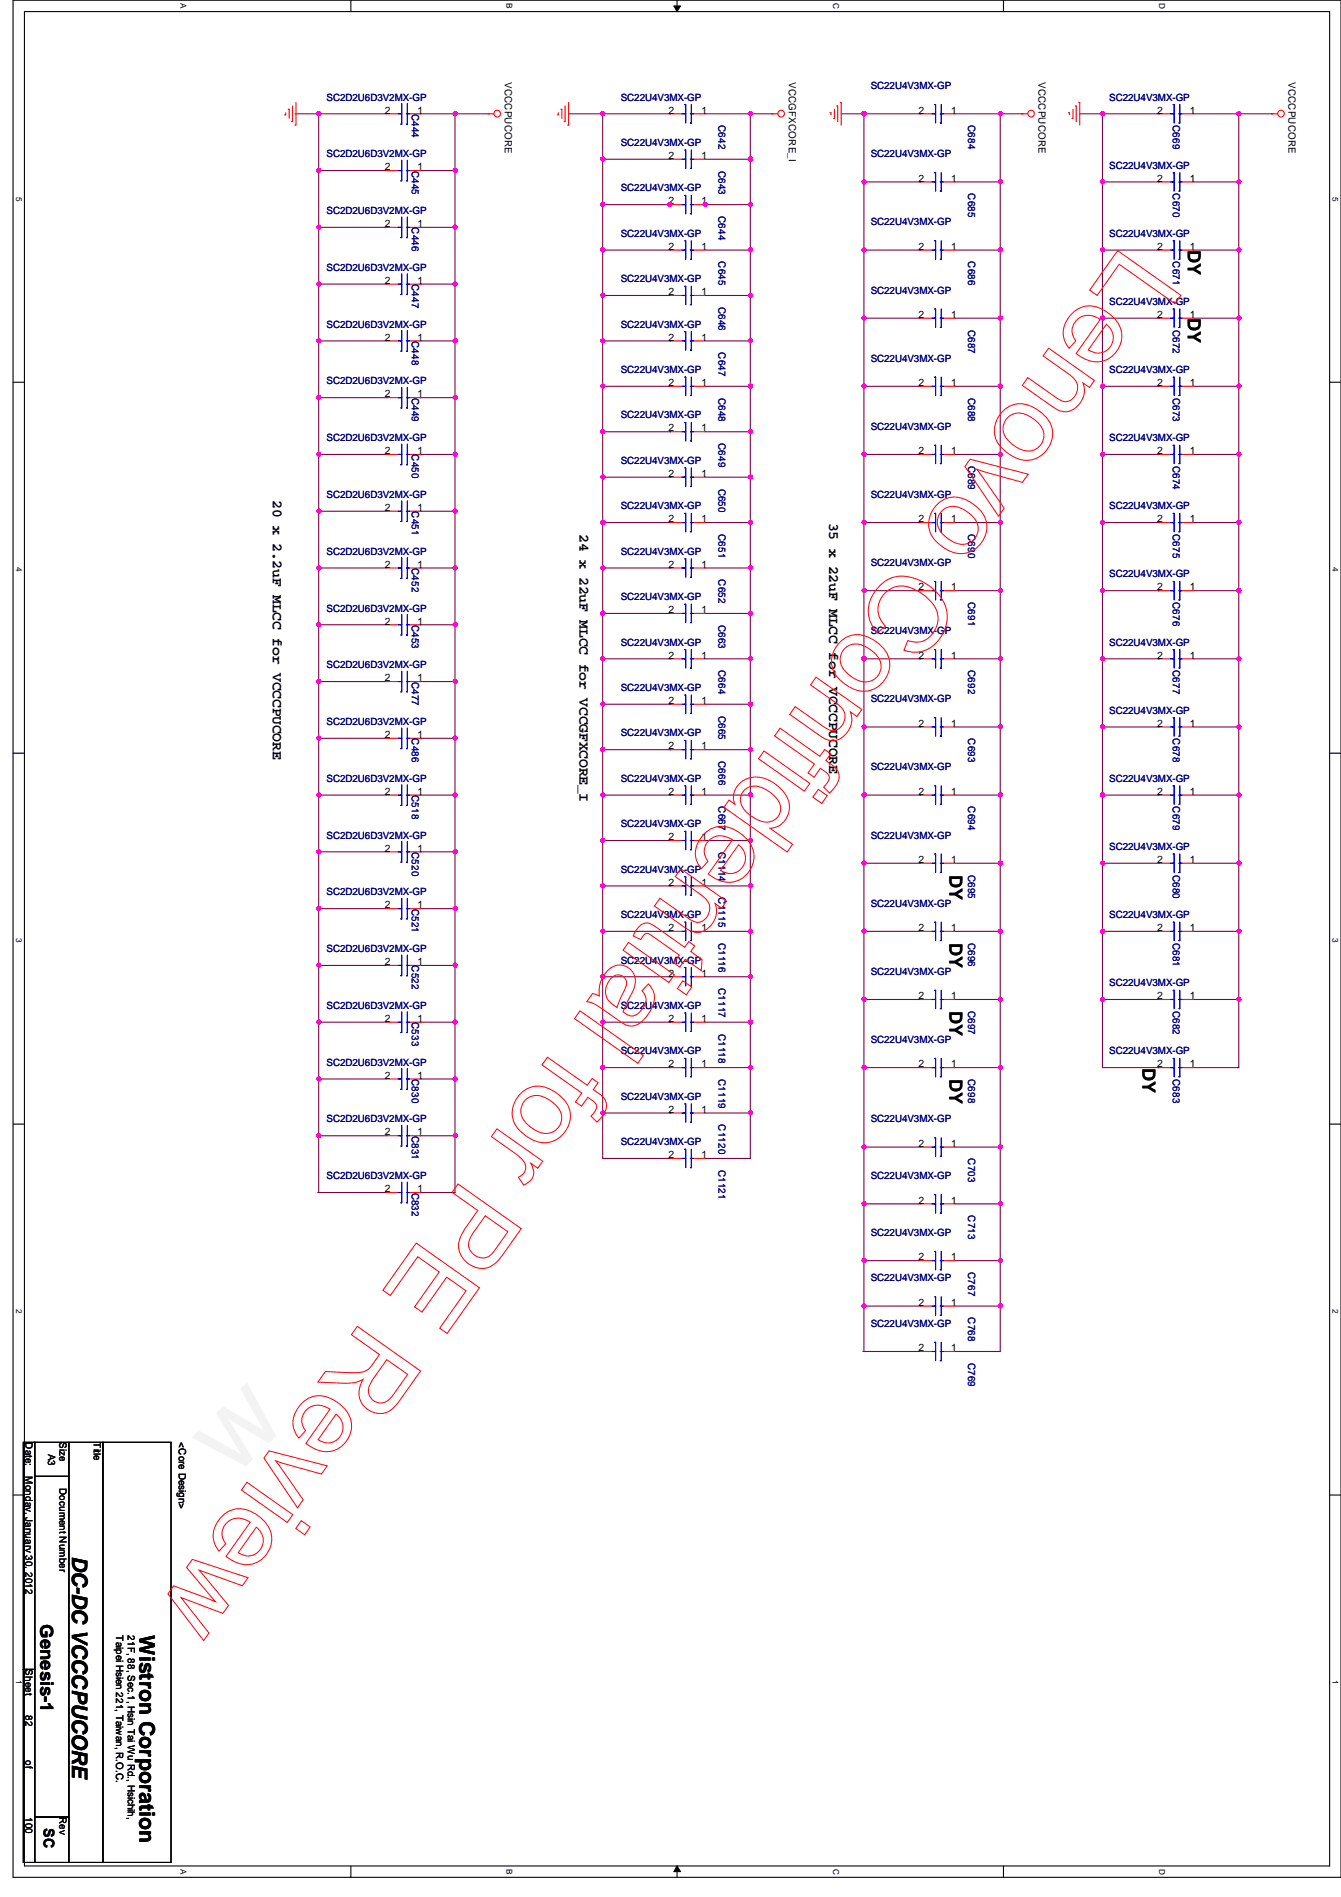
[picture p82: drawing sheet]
<svg xmlns="http://www.w3.org/2000/svg" width="210mm" height="297mm" viewBox="0 0 210 297" stroke-linecap="round" stroke-linejoin="round" font-family="sans-serif">
<defs><g id="words">
<g font-size="3.3">
<text x="11.3" y="243.6" transform="rotate(90 11.3 243.6)">DC-DC VCCCPUCORE</text>
<text x="21.9" y="256.1" transform="rotate(90 21.9 256.1)">Wistron Corporation</text>
</g>
<g font-size="2.8">
<text x="185.9" y="39.2" transform="rotate(90 185.9 39.2)">DY</text>
<text x="185.9" y="49.8" transform="rotate(90 185.9 49.8)">DY</text>
<text x="148.6" y="136.9" transform="rotate(90 148.6 136.9)">DY</text>
<text x="148.6" y="147.6" transform="rotate(90 148.6 147.6)">DY</text>
<text x="148.6" y="158.3" transform="rotate(90 148.6 158.3)">DY</text>
<text x="178.8" y="167.2" transform="rotate(90 178.8 167.2)">DY</text>
<text x="148.6" y="168.9" transform="rotate(90 148.6 168.9)">DY</text>
<text x="6.4" y="254.3" transform="rotate(90 6.4 254.3)">Genesis-1</text>
</g>
<g font-size="2.3">
<text x="42.7" y="78.3" transform="rotate(90 42.7 78.3)">20 x 2.2uF MLCC for VCCCPUCORE</text>
<text x="90.7" y="83.6" transform="rotate(90 90.7 83.6)">24 x 22uF MLCC for VCCGFXCORE_I</text>
<text x="129.8" y="81.8" transform="rotate(90 129.8 81.8)">35 x 22uF MLCC for VCCCPUCORE</text>
<text x="6.9" y="286.3" transform="rotate(90 6.9 286.3)">SC</text>
</g>
<g font-size="1.6" fill="#000080">
<text x="51.1" y="15.7">SC2D2U6D3V2MX-GP</text>
<text x="64.4" y="17.8" transform="rotate(90 64.4 17.8)">C444</text>
<text x="97.2" y="15.7">SC22U4V3MX-GP</text>
<text x="136.3" y="14">SC22U4V3MX-GP</text>
<text x="173.6" y="15.7">SC22U4V3MX-GP</text>
<text x="97.2" y="22.9">SC22U4V3MX-GP</text>
<text x="112.5" y="19.6" transform="rotate(90 112.5 19.6)">C642</text>
<text x="151.6" y="19.6" transform="rotate(90 151.6 19.6)">C684</text>
<text x="183.6" y="19.6" transform="rotate(90 183.6 19.6)">C669</text>
<text x="51.1" y="24.6">SC2D2U6D3V2MX-GP</text>
<text x="64.4" y="26.7" transform="rotate(90 64.4 26.7)">C445</text>
<text x="97.2" y="30">SC22U4V3MX-GP</text>
<text x="112.5" y="26.7" transform="rotate(90 112.5 26.7)">C643</text>
<text x="136.3" y="24.6">SC22U4V3MX-GP</text>
<text x="173.6" y="26.4">SC22U4V3MX-GP</text>
<text x="51.1" y="33.5">SC2D2U6D3V2MX-GP</text>
<text x="64.4" y="35.6" transform="rotate(90 64.4 35.6)">C446</text>
<text x="112.5" y="33.8" transform="rotate(90 112.5 33.8)">C644</text>
<text x="136.3" y="35.3">SC22U4V3MX-GP</text>
<text x="151.6" y="30.3" transform="rotate(90 151.6 30.3)">C685</text>
<text x="183.6" y="30.3" transform="rotate(90 183.6 30.3)">C670</text>
<text x="97.2" y="37.1">SC22U4V3MX-GP</text>
<text x="112.5" y="40.9" transform="rotate(90 112.5 40.9)">C645</text>
<text x="151.6" y="40.9" transform="rotate(90 151.6 40.9)">C686</text>
<text x="173.6" y="37.1">SC22U4V3MX-GP</text>
<text x="183.6" y="40.9" transform="rotate(90 183.6 40.9)">C671</text>
<text x="51.1" y="42.4">SC2D2U6D3V2MX-GP</text>
<text x="64.4" y="44.5" transform="rotate(90 64.4 44.5)">C447</text>
<text x="97.2" y="44.2">SC22U4V3MX-GP</text>
<text x="136.3" y="46">SC22U4V3MX-GP</text>
<text x="173.6" y="47.7">SC22U4V3MX-GP</text>
<text x="51.1" y="51.3">SC2D2U6D3V2MX-GP</text>
<text x="64.4" y="53.4" transform="rotate(90 64.4 53.4)">C448</text>
<text x="97.2" y="51.3">SC22U4V3MX-GP</text>
<text x="112.5" y="48" transform="rotate(90 112.5 48)">C646</text>
<text x="151.6" y="51.6" transform="rotate(90 151.6 51.6)">C687</text>
<text x="183.6" y="51.6" transform="rotate(90 183.6 51.6)">C672</text>
<text x="97.2" y="58.4">SC22U4V3MX-GP</text>
<text x="112.5" y="55.2" transform="rotate(90 112.5 55.2)">C647</text>
<text x="136.3" y="56.6">SC22U4V3MX-GP</text>
<text x="173.6" y="58.4">SC22U4V3MX-GP</text>
<text x="51.1" y="60.2">SC2D2U6D3V2MX-GP</text>
<text x="64.4" y="62.3" transform="rotate(90 64.4 62.3)">C449</text>
<text x="97.2" y="65.5">SC22U4V3MX-GP</text>
<text x="112.5" y="62.3" transform="rotate(90 112.5 62.3)">C648</text>
<text x="151.6" y="62.3" transform="rotate(90 151.6 62.3)">C688</text>
<text x="183.6" y="62.3" transform="rotate(90 183.6 62.3)">C673</text>
<text x="51.1" y="69.1">SC2D2U6D3V2MX-GP</text>
<text x="64.4" y="71.2" transform="rotate(90 64.4 71.2)">C450</text>
<text x="112.5" y="69.4" transform="rotate(90 112.5 69.4)">C649</text>
<text x="136.3" y="67.3">SC22U4V3MX-GP</text>
<text x="173.6" y="69.1">SC22U4V3MX-GP</text>
<text x="51.1" y="78">SC2D2U6D3V2MX-GP</text>
<text x="97.2" y="72.6">SC22U4V3MX-GP</text>
<text x="112.5" y="76.5" transform="rotate(90 112.5 76.5)">C650</text>
<text x="136.3" y="78">SC22U4V3MX-GP</text>
<text x="151.6" y="72.9" transform="rotate(90 151.6 72.9)">C689</text>
<text x="183.6" y="72.9" transform="rotate(90 183.6 72.9)">C674</text>
<text x="64.4" y="80" transform="rotate(90 64.4 80)">C451</text>
<text x="97.2" y="79.8">SC22U4V3MX-GP</text>
<text x="112.5" y="83.6" transform="rotate(90 112.5 83.6)">C651</text>
<text x="151.6" y="83.6" transform="rotate(90 151.6 83.6)">C690</text>
<text x="173.6" y="79.8">SC22U4V3MX-GP</text>
<text x="183.6" y="83.6" transform="rotate(90 183.6 83.6)">C675</text>
<text x="51.1" y="86.9">SC2D2U6D3V2MX-GP</text>
<text x="64.4" y="88.9" transform="rotate(90 64.4 88.9)">C452</text>
<text x="97.2" y="86.9">SC22U4V3MX-GP</text>
<text x="136.3" y="88.6">SC22U4V3MX-GP</text>
<text x="51.1" y="95.8">SC2D2U6D3V2MX-GP</text>
<text x="97.2" y="94">SC22U4V3MX-GP</text>
<text x="112.5" y="90.7" transform="rotate(90 112.5 90.7)">C652</text>
<text x="151.6" y="94.3" transform="rotate(90 151.6 94.3)">C691</text>
<text x="173.6" y="90.4">SC22U4V3MX-GP</text>
<text x="183.6" y="94.3" transform="rotate(90 183.6 94.3)">C676</text>
<text x="64.4" y="97.8" transform="rotate(90 64.4 97.8)">C453</text>
<text x="97.2" y="101.1">SC22U4V3MX-GP</text>
<text x="112.5" y="97.8" transform="rotate(90 112.5 97.8)">C663</text>
<text x="136.3" y="99.3">SC22U4V3MX-GP</text>
<text x="173.6" y="101.1">SC22U4V3MX-GP</text>
<text x="51.1" y="104.6">SC2D2U6D3V2MX-GP</text>
<text x="64.4" y="106.7" transform="rotate(90 64.4 106.7)">C477</text>
<text x="112.5" y="104.9" transform="rotate(90 112.5 104.9)">C664</text>
<text x="151.6" y="104.9" transform="rotate(90 151.6 104.9)">C692</text>
<text x="183.6" y="104.9" transform="rotate(90 183.6 104.9)">C677</text>
<text x="51.1" y="113.5">SC2D2U6D3V2MX-GP</text>
<text x="97.2" y="108.2">SC22U4V3MX-GP</text>
<text x="112.5" y="112.1" transform="rotate(90 112.5 112.1)">C665</text>
<text x="136.3" y="110">SC22U4V3MX-GP</text>
<text x="173.6" y="111.8">SC22U4V3MX-GP</text>
<text x="64.4" y="115.6" transform="rotate(90 64.4 115.6)">C486</text>
<text x="97.2" y="115.3">SC22U4V3MX-GP</text>
<text x="112.5" y="119.2" transform="rotate(90 112.5 119.2)">C666</text>
<text x="151.6" y="115.6" transform="rotate(90 151.6 115.6)">C693</text>
<text x="183.6" y="115.6" transform="rotate(90 183.6 115.6)">C678</text>
<text x="51.1" y="122.4">SC2D2U6D3V2MX-GP</text>
<text x="64.4" y="124.5" transform="rotate(90 64.4 124.5)">C518</text>
<text x="97.2" y="122.4">SC22U4V3MX-GP</text>
<text x="136.3" y="120.6">SC22U4V3MX-GP</text>
<text x="173.6" y="122.4">SC22U4V3MX-GP</text>
<text x="51.1" y="131.3">SC2D2U6D3V2MX-GP</text>
<text x="97.2" y="129.5">SC22U4V3MX-GP</text>
<text x="112.5" y="126.3" transform="rotate(90 112.5 126.3)">C667</text>
<text x="136.3" y="131.3">SC22U4V3MX-GP</text>
<text x="151.6" y="126.3" transform="rotate(90 151.6 126.3)">C694</text>
<text x="183.6" y="126.3" transform="rotate(90 183.6 126.3)">C679</text>
<text x="64.4" y="133.4" transform="rotate(90 64.4 133.4)">C520</text>
<text x="97.2" y="136.6">SC22U4V3MX-GP</text>
<text x="112.5" y="133.4" transform="rotate(90 112.5 133.4)">C1114</text>
<text x="151.6" y="136.9" transform="rotate(90 151.6 136.9)">C695</text>
<text x="173.6" y="133.1">SC22U4V3MX-GP</text>
<text x="183.6" y="136.9" transform="rotate(90 183.6 136.9)">C680</text>
<text x="51.1" y="140.2">SC2D2U6D3V2MX-GP</text>
<text x="64.4" y="142.3" transform="rotate(90 64.4 142.3)">C521</text>
<text x="97.2" y="143.8">SC22U4V3MX-GP</text>
<text x="112.5" y="140.5" transform="rotate(90 112.5 140.5)">C1115</text>
<text x="136.3" y="142">SC22U4V3MX-GP</text>
<text x="173.6" y="143.8">SC22U4V3MX-GP</text>
<text x="51.1" y="149.1">SC2D2U6D3V2MX-GP</text>
<text x="112.5" y="147.6" transform="rotate(90 112.5 147.6)">C1116</text>
<text x="151.6" y="147.6" transform="rotate(90 151.6 147.6)">C696</text>
<text x="183.6" y="147.6" transform="rotate(90 183.6 147.6)">C681</text>
<text x="64.4" y="151.2" transform="rotate(90 64.4 151.2)">C522</text>
<text x="97.2" y="150.9">SC22U4V3MX-GP</text>
<text x="112.5" y="154.7" transform="rotate(90 112.5 154.7)">C1117</text>
<text x="136.3" y="152.7">SC22U4V3MX-GP</text>
<text x="173.6" y="154.4">SC22U4V3MX-GP</text>
<text x="51.1" y="158">SC2D2U6D3V2MX-GP</text>
<text x="64.4" y="160.1" transform="rotate(90 64.4 160.1)">C533</text>
<text x="97.2" y="158">SC22U4V3MX-GP</text>
<text x="112.5" y="161.8" transform="rotate(90 112.5 161.8)">C1118</text>
<text x="151.6" y="158.3" transform="rotate(90 151.6 158.3)">C697</text>
<text x="183.6" y="158.3" transform="rotate(90 183.6 158.3)">C682</text>
<text x="51.1" y="166.9">SC2D2U6D3V2MX-GP</text>
<text x="97.2" y="165.1">SC22U4V3MX-GP</text>
<text x="136.3" y="163.3">SC22U4V3MX-GP</text>
<text x="173.6" y="165.1">SC22U4V3MX-GP</text>
<text x="64.4" y="168.9" transform="rotate(90 64.4 168.9)">C830</text>
<text x="97.2" y="172.2">SC22U4V3MX-GP</text>
<text x="112.5" y="168.9" transform="rotate(90 112.5 168.9)">C1119</text>
<text x="151.6" y="168.9" transform="rotate(90 151.6 168.9)">C698</text>
<text x="183.6" y="168.9" transform="rotate(90 183.6 168.9)">C683</text>
<text x="51.1" y="175.8">SC2D2U6D3V2MX-GP</text>
<text x="64.4" y="177.8" transform="rotate(90 64.4 177.8)">C831</text>
<text x="97.2" y="179.3">SC22U4V3MX-GP</text>
<text x="112.5" y="176.1" transform="rotate(90 112.5 176.1)">C1120</text>
<text x="136.3" y="175.8">SC22U4V3MX-GP</text>
<text x="51.1" y="184.7">SC2D2U6D3V2MX-GP</text>
<text x="112.5" y="183.2" transform="rotate(90 112.5 183.2)">C1121</text>
<text x="136.3" y="184.7">SC22U4V3MX-GP</text>
<text x="151.6" y="181.4" transform="rotate(90 151.6 181.4)">C703</text>
<text x="64.4" y="186.7" transform="rotate(90 64.4 186.7)">C832</text>
<text x="151.6" y="190.3" transform="rotate(90 151.6 190.3)">C713</text>
<text x="136.3" y="193.5">SC22U4V3MX-GP</text>
<text x="136.3" y="200.7">SC22U4V3MX-GP</text>
<text x="151.6" y="199.2" transform="rotate(90 151.6 199.2)">C767</text>
<text x="136.3" y="207.8">SC22U4V3MX-GP</text>
<text x="151.6" y="206.3" transform="rotate(90 151.6 206.3)">C768</text>
<text x="151.6" y="213.4" transform="rotate(90 151.6 213.4)">C769</text>
</g>
<g font-size="1.6">
<text x="60.2" y="17.8">2</text>
<text x="65.3" y="17.8">1</text>
<text x="79" y="12.8" transform="rotate(90 79 12.8)">VCCCPUCORE</text>
<text x="104.7" y="17.8">2</text>
<text x="109.8" y="17.8">1</text>
<text x="123.5" y="12.8" transform="rotate(90 123.5 12.8)">VCCGFXCORE_I</text>
<text x="143.8" y="17.8">2</text>
<text x="148.9" y="17.8">1</text>
<text x="162.6" y="12.8" transform="rotate(90 162.6 12.8)">VCCCPUCORE</text>
<text x="181.1" y="17.8">2</text>
<text x="186.2" y="17.8">1</text>
<text x="201.7" y="12.8" transform="rotate(90 201.7 12.8)">VCCCPUCORE</text>
<text x="60.2" y="26.7">2</text>
<text x="65.3" y="26.7">1</text>
<text x="104.7" y="24.9">2</text>
<text x="109.8" y="24.9">1</text>
<text x="143.8" y="28.4">2</text>
<text x="148.9" y="28.4">1</text>
<text x="181.1" y="28.4">2</text>
<text x="186.2" y="28.4">1</text>
<text x="60.2" y="35.6">2</text>
<text x="65.3" y="35.6">1</text>
<text x="104.7" y="32">2</text>
<text x="109.8" y="32">1</text>
<text x="104.7" y="39.1">2</text>
<text x="109.8" y="39.1">1</text>
<text x="143.8" y="39.1">2</text>
<text x="148.9" y="39.1">1</text>
<text x="181.1" y="39.1">2</text>
<text x="186.2" y="39.1">1</text>
<text x="60.2" y="44.4">2</text>
<text x="65.3" y="44.4">1</text>
<text x="104.7" y="46.2">2</text>
<text x="109.8" y="46.2">1</text>
<text x="60.2" y="53.3">2</text>
<text x="65.3" y="53.3">1</text>
<text x="104.7" y="53.3">2</text>
<text x="109.8" y="53.3">1</text>
<text x="143.8" y="49.8">2</text>
<text x="148.9" y="49.8">1</text>
<text x="181.1" y="49.8">2</text>
<text x="186.2" y="49.8">1</text>
<text x="60.2" y="62.2">2</text>
<text x="65.3" y="62.2">1</text>
<text x="104.7" y="60.4">2</text>
<text x="109.8" y="60.4">1</text>
<text x="143.8" y="60.4">2</text>
<text x="148.9" y="60.4">1</text>
<text x="181.1" y="60.4">2</text>
<text x="186.2" y="60.4">1</text>
<text x="60.2" y="71.1">2</text>
<text x="65.3" y="71.1">1</text>
<text x="104.7" y="67.6">2</text>
<text x="109.8" y="67.6">1</text>
<text x="143.8" y="71.1">2</text>
<text x="148.9" y="71.1">1</text>
<text x="181.1" y="71.1">2</text>
<text x="186.2" y="71.1">1</text>
<text x="104.7" y="74.7">2</text>
<text x="109.8" y="74.7">1</text>
<text x="60.2" y="80">2</text>
<text x="65.3" y="80">1</text>
<text x="104.7" y="81.8">2</text>
<text x="109.8" y="81.8">1</text>
<text x="143.8" y="81.8">2</text>
<text x="148.9" y="81.8">1</text>
<text x="181.1" y="81.8">2</text>
<text x="186.2" y="81.8">1</text>
<text x="60.2" y="88.9">2</text>
<text x="65.3" y="88.9">1</text>
<text x="104.7" y="88.9">2</text>
<text x="109.8" y="88.9">1</text>
<text x="143.8" y="92.5">2</text>
<text x="148.9" y="92.5">1</text>
<text x="181.1" y="92.5">2</text>
<text x="186.2" y="92.5">1</text>
<text x="60.2" y="97.8">2</text>
<text x="65.3" y="97.8">1</text>
<text x="104.7" y="96">2</text>
<text x="109.8" y="96">1</text>
<text x="60.2" y="106.7">2</text>
<text x="65.3" y="106.7">1</text>
<text x="104.7" y="103.1">2</text>
<text x="109.8" y="103.1">1</text>
<text x="143.8" y="103.1">2</text>
<text x="148.9" y="103.1">1</text>
<text x="181.1" y="103.1">2</text>
<text x="186.2" y="103.1">1</text>
<text x="104.7" y="110.2">2</text>
<text x="109.8" y="110.2">1</text>
<text x="143.8" y="113.8">2</text>
<text x="148.9" y="113.8">1</text>
<text x="181.1" y="113.8">2</text>
<text x="186.2" y="113.8">1</text>
<text x="60.2" y="115.6">2</text>
<text x="65.3" y="115.6">1</text>
<text x="104.7" y="117.3">2</text>
<text x="109.8" y="117.3">1</text>
<text x="60.2" y="124.5">2</text>
<text x="65.3" y="124.5">1</text>
<text x="104.7" y="124.5">2</text>
<text x="109.8" y="124.5">1</text>
<text x="143.8" y="124.5">2</text>
<text x="148.9" y="124.5">1</text>
<text x="181.1" y="124.5">2</text>
<text x="186.2" y="124.5">1</text>
<text x="104.7" y="131.6">2</text>
<text x="109.8" y="131.6">1</text>
<text x="60.2" y="133.3">2</text>
<text x="65.3" y="133.3">1</text>
<text x="143.8" y="135.1">2</text>
<text x="148.9" y="135.1">1</text>
<text x="181.1" y="135.1">2</text>
<text x="186.2" y="135.1">1</text>
<text x="60.2" y="142.2">2</text>
<text x="65.3" y="142.2">1</text>
<text x="104.7" y="138.7">2</text>
<text x="109.8" y="138.7">1</text>
<text x="104.7" y="145.8">2</text>
<text x="109.8" y="145.8">1</text>
<text x="143.8" y="145.8">2</text>
<text x="148.9" y="145.8">1</text>
<text x="181.1" y="145.8">2</text>
<text x="186.2" y="145.8">1</text>
<text x="60.2" y="151.1">2</text>
<text x="65.3" y="151.1">1</text>
<text x="104.7" y="152.9">2</text>
<text x="109.8" y="152.9">1</text>
<text x="60.2" y="160">2</text>
<text x="65.3" y="160">1</text>
<text x="104.7" y="160">2</text>
<text x="109.8" y="160">1</text>
<text x="143.8" y="156.5">2</text>
<text x="148.9" y="156.5">1</text>
<text x="181.1" y="156.5">2</text>
<text x="186.2" y="156.5">1</text>
<text x="104.7" y="167.1">2</text>
<text x="109.8" y="167.1">1</text>
<text x="143.8" y="167.1">2</text>
<text x="148.9" y="167.1">1</text>
<text x="181.1" y="167.1">2</text>
<text x="186.2" y="167.1">1</text>
<text x="60.2" y="168.9">2</text>
<text x="65.3" y="168.9">1</text>
<text x="60.2" y="177.8">2</text>
<text x="65.3" y="177.8">1</text>
<text x="104.7" y="174.2">2</text>
<text x="109.8" y="174.2">1</text>
<text x="143.8" y="179.6">2</text>
<text x="148.9" y="179.6">1</text>
<text x="104.7" y="181.4">2</text>
<text x="109.8" y="181.4">1</text>
<text x="60.2" y="186.7">2</text>
<text x="65.3" y="186.7">1</text>
<text x="143.8" y="188.5">2</text>
<text x="148.9" y="188.5">1</text>
<text x="143.8" y="197.4">2</text>
<text x="148.9" y="197.4">1</text>
<text x="143.8" y="204.5">2</text>
<text x="148.9" y="204.5">1</text>
<text x="143.8" y="211.6">2</text>
<text x="148.9" y="211.6">1</text>
<text x="4" y="225.8" transform="rotate(90 4 225.8)">Date:</text>
<text x="7.5" y="227.6" transform="rotate(90 7.5 227.6)">A3</text>
<text x="9.3" y="225.8" transform="rotate(90 9.3 225.8)">Size</text>
<text x="14.7" y="225.8" transform="rotate(90 14.7 225.8)">Title</text>
<text x="28" y="225.8" transform="rotate(90 28 225.8)">&lt;Core Design&gt;</text>
<text x="4" y="231.2" transform="rotate(90 4 231.2)">Monday, January 30, 2012</text>
<text x="9.3" y="233" transform="rotate(90 9.3 233)">Document Number</text>
<text x="18.2" y="256.1" transform="rotate(90 18.2 256.1)">Taipei Hsien 221, Taiwan, R.O.C.</text>
<text x="20" y="256.1" transform="rotate(90 20 256.1)">21F, 88, Sec.1, Hsin Tai Wu Rd., Hsichih,</text>
<text x="4" y="261.4" transform="rotate(90 4 261.4)">Sheet</text>
<text x="4" y="268.5" transform="rotate(90 4 268.5)">82</text>
<text x="4" y="275.6" transform="rotate(90 4 275.6)">of</text>
<text x="4" y="284.5" transform="rotate(90 4 284.5)">100</text>
<text x="9.3" y="284.5" transform="rotate(90 9.3 284.5)">Rev</text>
</g>
<g font-size="1.3">
<text x="28.3" y=".5" transform="rotate(90 28.3 .5)">A</text>
<text x="79.3" y=".5" transform="rotate(90 79.3 .5)">B</text>
<text x="130.4" y=".5" transform="rotate(90 130.4 .5)">C</text>
<text x="181.5" y=".5" transform="rotate(90 181.5 .5)">D</text>
<text x="2.5" y="30.8" transform="rotate(90 2.5 30.8)">5</text>
<text x="208.6" y="30.8" transform="rotate(90 208.6 30.8)">5</text>
<text x="2.5" y="88.9" transform="rotate(90 2.5 88.9)">4</text>
<text x="208.6" y="88.9" transform="rotate(90 208.6 88.9)">4</text>
<text x="2.5" y="146.9" transform="rotate(90 2.5 146.9)">3</text>
<text x="208.6" y="146.9" transform="rotate(90 208.6 146.9)">3</text>
<text x="2.5" y="205" transform="rotate(90 2.5 205)">2</text>
<text x="208.6" y="205" transform="rotate(90 208.6 205)">2</text>
<text x="2.5" y="263.1" transform="rotate(90 2.5 263.1)">1</text>
<text x="208.6" y="263.1" transform="rotate(90 208.6 263.1)">1</text>
<text x="28.3" y="292.6" transform="rotate(90 28.3 292.6)">A</text>
<text x="79.3" y="292.6" transform="rotate(90 79.3 292.6)">B</text>
<text x="130.4" y="292.6" transform="rotate(90 130.4 292.6)">C</text>
<text x="181.5" y="292.6" transform="rotate(90 181.5 292.6)">D</text>
</g>
</g></defs>
<path d="M2 0h207.9v294h-207.9zM3.8 1.8h204.3v290.4h-204.3z" fill="none" stroke="#000" stroke-width=".17"/>
<g fill="#fff">
<path d="M208.3 30.8h1.4v.7h-1.4z"/>
<path d="M2.3 30.8h1.4v.7h-1.4z"/>
</g>
<path d="M2 59.9h1.8M208.1 59.9h1.8" fill="none" stroke="#000" stroke-width=".17"/>
<g fill="#fff">
<path d="M208.3 88.9h1.4v.6h-1.4z"/>
<path d="M2.3 88.9h1.4v.6h-1.4z"/>
</g>
<path d="M2 117.9h1.8M208.1 117.9h1.8" fill="none" stroke="#000" stroke-width=".17"/>
<g fill="#fff">
<path d="M208.3 146.9h1.4v.7h-1.4z"/>
<path d="M2.3 146.9h1.4v.7h-1.4z"/>
</g>
<path d="M2 176h1.8M208.1 176h1.8" fill="none" stroke="#000" stroke-width=".17"/>
<g fill="#fff">
<path d="M208.3 205h1.4v.7h-1.4z"/>
<path d="M2.3 205h1.4v.7h-1.4z"/>
</g>
<path d="M2 234.1h1.8M208.1 234.1h1.8" fill="none" stroke="#000" stroke-width=".17"/>
<g fill="#fff">
<path d="M208.3 263.1h1.4v.7h-1.4z"/>
<path d="M2.3 263.1h1.4v.7h-1.4z"/>
<path d="M181.2 .5h1.4v.9h-1.4z"/>
<path d="M181.2 292.6h1.4v.9h-1.4z"/>
<path d="M130.1 .5h1.4v.9h-1.4z"/>
<path d="M130.1 292.6h1.4v.9h-1.4z"/>
</g>
<path d="M157.1 0v1.8M157.1 292.2v1.8" fill="none" stroke="#000" stroke-width=".17"/>
<g fill="#fff">
<path d="M79.1 .5h1.3v.8h-1.3z"/>
<path d="M79.1 292.6h1.3v.9h-1.3z"/>
</g>
<path d="M106 0v1.8M106 292.2v1.8" fill="none" stroke="#000" stroke-width=".17"/>
<path d="M105.5 .9h1l-.5 .9zM106 292.2l.5 .9h-1z" fill="#000"/>
<path d="M105.5 .9h1l-.5 .9zM106 292.2l.5 .9h-1z" fill="none" stroke="#000" stroke-width=".16"/>
<g fill="#fff">
<path d="M28 .5h1.4v.8h-1.4z"/>
<path d="M28 292.6h1.4v.9h-1.4z"/>
</g>
<path d="M54.9 0v1.8M54.9 292.2v1.8" fill="none" stroke="#000" stroke-width=".17"/>
<path d="M169 17.8h3.6M172.6 17.8h.1" fill="none" stroke="#800040" stroke-width=".17"/>
<circle cx="172.6" cy="17.8" r=".32" fill="#f0f"/>
<circle cx="172.6" cy="17.8" r=".32" fill="none" stroke="#f0f" stroke-width=".17"/>
<path d="M186.8 135.2h7.1M193.9 135.2h.1" fill="none" stroke="#800040" stroke-width=".17"/>
<circle cx="193.9" cy="135.1" r=".32" fill="#f0f"/>
<circle cx="193.9" cy="135.1" r=".32" fill="none" stroke="#f0f" stroke-width=".17"/>
<path d="M172.6 156.5h.1M172.6 156.5h8.9M172.6 156.5v10.7h8.9M181.5 156.5h.1M186.8 156.5h7.1M193.9 156.5h.1M181.5 167.2h.1M186.8 167.2h7.1M193.9 167.2h.1" fill="none" stroke="#800040" stroke-width=".17"/>
<circle cx="172.6" cy="156.5" r=".32" fill="#f0f"/>
<circle cx="172.6" cy="156.5" r=".32" fill="none" stroke="#f0f" stroke-width=".17"/>
<path d="M172.6 17.8h.1M172.6 17.8v10.7" fill="none" stroke="#800040" stroke-width=".17"/>
<circle cx="172.6" cy="17.8" r=".32" fill="#f0f"/>
<circle cx="172.6" cy="17.8" r=".32" fill="none" stroke="#f0f" stroke-width=".17"/>
<path d="M193.9 156.5h.1M193.9 156.5v10.7" fill="none" stroke="#800040" stroke-width=".17"/>
<circle cx="193.9" cy="156.5" r=".32" fill="#f0f"/>
<circle cx="193.9" cy="156.5" r=".32" fill="none" stroke="#f0f" stroke-width=".17"/>
<path d="M193.9 17.8h5.3M199.2 17.8h.1M172.6 135.2h8.9M181.5 135.2h.1M193.9 124.5h.1M193.9 124.5v10.7M186.8 145.8h7.1M193.9 145.8h.1M193.9 145.8v10.7" fill="none" stroke="#800040" stroke-width=".17"/>
<circle cx="193.9" cy="145.8" r=".32" fill="#f0f"/>
<circle cx="193.9" cy="145.8" r=".32" fill="none" stroke="#f0f" stroke-width=".17"/>
<path d="M172.6 135.2h.1M172.6 135.2v10.6h8.9M193.9 135.2h.1M193.9 135.2v10.6M181.5 145.8h.1" fill="none" stroke="#800040" stroke-width=".17"/>
<circle cx="172.6" cy="135.1" r=".32" fill="#f0f"/>
<circle cx="172.6" cy="135.1" r=".32" fill="none" stroke="#f0f" stroke-width=".17"/>
<path d="M186.8 124.5h7.1M193.9 124.5h.1" fill="none" stroke="#800040" stroke-width=".17"/>
<circle cx="193.9" cy="124.5" r=".32" fill="#f0f"/>
<circle cx="193.9" cy="124.5" r=".32" fill="none" stroke="#f0f" stroke-width=".17"/>
<path d="M172.6 124.5h8.9M181.5 124.5h.1" fill="none" stroke="#800040" stroke-width=".17"/>
<circle cx="172.6" cy="124.5" r=".32" fill="#f0f"/>
<circle cx="172.6" cy="124.5" r=".32" fill="none" stroke="#f0f" stroke-width=".17"/>
<path d="M186.8 113.8h7.1M193.9 113.8h.1M193.9 113.8v10.7" fill="none" stroke="#800040" stroke-width=".17"/>
<circle cx="193.9" cy="113.8" r=".32" fill="#f0f"/>
<circle cx="193.9" cy="113.8" r=".32" fill="none" stroke="#f0f" stroke-width=".17"/>
<path d="M172.6 113.8h8.9M181.5 113.8h.1M186.8 103.2h7.1M193.9 103.2h.1M193.9 103.2v10.6" fill="none" stroke="#800040" stroke-width=".17"/>
<circle cx="193.9" cy="103.1" r=".32" fill="#f0f"/>
<circle cx="193.9" cy="103.1" r=".32" fill="none" stroke="#f0f" stroke-width=".17"/>
<path d="M172.6 103.2h8.9M181.5 103.2h.1" fill="none" stroke="#800040" stroke-width=".17"/>
<circle cx="172.6" cy="103.1" r=".32" fill="#f0f"/>
<circle cx="172.6" cy="103.1" r=".32" fill="none" stroke="#f0f" stroke-width=".17"/>
<path d="M186.8 92.5h7.1M193.9 92.5h.1M193.9 92.5v10.7" fill="none" stroke="#800040" stroke-width=".17"/>
<circle cx="193.9" cy="92.5" r=".32" fill="#f0f"/>
<circle cx="193.9" cy="92.5" r=".32" fill="none" stroke="#f0f" stroke-width=".17"/>
<path d="M172.6 92.5h8.9M181.5 92.5h.1" fill="none" stroke="#800040" stroke-width=".17"/>
<circle cx="172.6" cy="92.5" r=".32" fill="#f0f"/>
<circle cx="172.6" cy="92.5" r=".32" fill="none" stroke="#f0f" stroke-width=".17"/>
<path d="M186.8 81.8h7.1M193.9 81.8h.1M193.9 81.8v10.7" fill="none" stroke="#800040" stroke-width=".17"/>
<circle cx="193.9" cy="81.8" r=".32" fill="#f0f"/>
<circle cx="193.9" cy="81.8" r=".32" fill="none" stroke="#f0f" stroke-width=".17"/>
<path d="M186.8 71.2h7.1M193.9 71.2h.1M193.9 71.2v10.6M172.6 81.8h8.9M181.5 81.8h.1" fill="none" stroke="#800040" stroke-width=".17"/>
<circle cx="193.9" cy="71.1" r=".32" fill="#f0f"/>
<circle cx="193.9" cy="71.1" r=".32" fill="none" stroke="#f0f" stroke-width=".17"/>
<path d="M172.6 71.2h8.9M181.5 71.2h.1M186.8 60.5h7.1M193.9 60.5h.1M193.9 60.5v10.7" fill="none" stroke="#800040" stroke-width=".17"/>
<circle cx="193.9" cy="60.5" r=".32" fill="#f0f"/>
<circle cx="193.9" cy="60.5" r=".32" fill="none" stroke="#f0f" stroke-width=".17"/>
<path d="M186.8 49.8h7.1M193.9 49.8h.1M193.9 49.8v10.7M172.6 60.5h8.9M181.5 60.5h.1" fill="none" stroke="#800040" stroke-width=".17"/>
<circle cx="193.9" cy="49.8" r=".32" fill="#f0f"/>
<circle cx="193.9" cy="49.8" r=".32" fill="none" stroke="#f0f" stroke-width=".17"/>
<path d="M186.8 39.2h7.1M193.9 39.2h.1M193.9 39.2v10.6M172.6 49.8h8.9M181.5 49.8h.1" fill="none" stroke="#800040" stroke-width=".17"/>
<circle cx="193.9" cy="39.1" r=".32" fill="#f0f"/>
<circle cx="193.9" cy="39.1" r=".32" fill="none" stroke="#f0f" stroke-width=".17"/>
<path d="M172.6 39.2h8.9M181.5 39.2h.1M186.8 28.5h7.1M193.9 28.5h.1M193.9 28.5v10.7" fill="none" stroke="#800040" stroke-width=".17"/>
<circle cx="193.9" cy="28.5" r=".32" fill="#f0f"/>
<circle cx="193.9" cy="28.5" r=".32" fill="none" stroke="#f0f" stroke-width=".17"/>
<path d="M186.8 17.8h7.1M193.9 17.8h.1M193.9 17.8v10.7M172.6 28.5h8.9M181.5 28.5h.1" fill="none" stroke="#800040" stroke-width=".17"/>
<circle cx="193.9" cy="17.8" r=".32" fill="#f0f"/>
<circle cx="193.9" cy="17.8" r=".32" fill="none" stroke="#f0f" stroke-width=".17"/>
<path d="M172.6 145.8h.1M172.6 145.8v10.7" fill="none" stroke="#800040" stroke-width=".17"/>
<circle cx="172.6" cy="145.8" r=".32" fill="#f0f"/>
<circle cx="172.6" cy="145.8" r=".32" fill="none" stroke="#f0f" stroke-width=".17"/>
<path d="M172.6 124.5h.1M172.6 124.5v10.7" fill="none" stroke="#800040" stroke-width=".17"/>
<circle cx="172.6" cy="124.5" r=".32" fill="#f0f"/>
<circle cx="172.6" cy="124.5" r=".32" fill="none" stroke="#f0f" stroke-width=".17"/>
<path d="M172.6 28.5h.1M172.6 28.5v10.7" fill="none" stroke="#800040" stroke-width=".17"/>
<circle cx="172.6" cy="28.5" r=".32" fill="#f0f"/>
<circle cx="172.6" cy="28.5" r=".32" fill="none" stroke="#f0f" stroke-width=".17"/>
<path d="M172.6 39.2h.1M172.6 39.2v10.6" fill="none" stroke="#800040" stroke-width=".17"/>
<circle cx="172.6" cy="39.1" r=".32" fill="#f0f"/>
<circle cx="172.6" cy="39.1" r=".32" fill="none" stroke="#f0f" stroke-width=".17"/>
<path d="M172.6 49.8h.1M172.6 49.8v10.7" fill="none" stroke="#800040" stroke-width=".17"/>
<circle cx="172.6" cy="49.8" r=".32" fill="#f0f"/>
<circle cx="172.6" cy="49.8" r=".32" fill="none" stroke="#f0f" stroke-width=".17"/>
<path d="M172.6 60.5h.1M172.6 60.5v10.7" fill="none" stroke="#800040" stroke-width=".17"/>
<circle cx="172.6" cy="60.5" r=".32" fill="#f0f"/>
<circle cx="172.6" cy="60.5" r=".32" fill="none" stroke="#f0f" stroke-width=".17"/>
<path d="M172.6 71.2h.1M172.6 71.2v10.6" fill="none" stroke="#800040" stroke-width=".17"/>
<circle cx="172.6" cy="71.1" r=".32" fill="#f0f"/>
<circle cx="172.6" cy="71.1" r=".32" fill="none" stroke="#f0f" stroke-width=".17"/>
<path d="M172.6 92.5h.1M172.6 92.5v10.7M172.6 113.8h.1M172.6 113.8v10.7" fill="none" stroke="#800040" stroke-width=".17"/>
<circle cx="172.6" cy="113.8" r=".32" fill="#f0f"/>
<circle cx="172.6" cy="113.8" r=".32" fill="none" stroke="#f0f" stroke-width=".17"/>
<path d="M172.6 17.8h8.9M181.5 17.8h.1M172.6 103.2h.1M172.6 103.2v10.6" fill="none" stroke="#800040" stroke-width=".17"/>
<circle cx="172.6" cy="103.1" r=".32" fill="#f0f"/>
<circle cx="172.6" cy="103.1" r=".32" fill="none" stroke="#f0f" stroke-width=".17"/>
<path d="M172.6 81.8h.1M172.6 81.8v10.7" fill="none" stroke="#800040" stroke-width=".17"/>
<circle cx="172.6" cy="81.8" r=".32" fill="#f0f"/>
<circle cx="172.6" cy="81.8" r=".32" fill="none" stroke="#f0f" stroke-width=".17"/>
<path d="M94.3 17.8h10.7M105 17.8h.1" fill="none" stroke="#800040" stroke-width=".17"/>
<circle cx="94.4" cy="17.8" r=".32" fill="#f0f"/>
<circle cx="94.4" cy="17.8" r=".32" fill="none" stroke="#f0f" stroke-width=".17"/>
<path d="M94.3 17.8h.1M94.3 17.8v7.1M110.3 17.8h7.1M117.4 17.8h.1M94.3 60.5h.1M94.3 60.5v7.1" fill="none" stroke="#800040" stroke-width=".17"/>
<circle cx="94.4" cy="60.5" r=".32" fill="#f0f"/>
<circle cx="94.4" cy="60.5" r=".32" fill="none" stroke="#f0f" stroke-width=".17"/>
<path d="M94.3 32h.1M94.3 32v7.2M94.3 46.3h.1M94.3 46.3v7.1M94.3 67.6h.1M94.3 67.6v7.1" fill="none" stroke="#800040" stroke-width=".17"/>
<circle cx="94.4" cy="46.2" r=".32" fill="#f0f"/>
<circle cx="94.4" cy="46.2" r=".32" fill="none" stroke="#f0f" stroke-width=".17"/>
<path d="M94.3 39.2h.1M94.3 39.2v7.1" fill="none" stroke="#800040" stroke-width=".17"/>
<circle cx="94.4" cy="39.1" r=".32" fill="#f0f"/>
<circle cx="94.4" cy="39.1" r=".32" fill="none" stroke="#f0f" stroke-width=".17"/>
<path d="M117.4 60.5h.1M117.4 60.5v7.1" fill="none" stroke="#800040" stroke-width=".17"/>
<circle cx="117.5" cy="60.5" r=".32" fill="#f0f"/>
<circle cx="117.5" cy="60.5" r=".32" fill="none" stroke="#f0f" stroke-width=".17"/>
<path d="M94.3 53.4h.1M94.3 53.4v7.1" fill="none" stroke="#800040" stroke-width=".17"/>
<circle cx="94.4" cy="53.4" r=".32" fill="#f0f"/>
<circle cx="94.4" cy="53.4" r=".32" fill="none" stroke="#f0f" stroke-width=".17"/>
<path d="M94.3 24.9h.1M94.3 24.9v7.1" fill="none" stroke="#800040" stroke-width=".17"/>
<circle cx="94.4" cy="24.9" r=".32" fill="#f0f"/>
<circle cx="94.4" cy="24.9" r=".32" fill="none" stroke="#f0f" stroke-width=".17"/>
<path d="M110.3 24.9h7.1M117.4 24.9h.1" fill="none" stroke="#800040" stroke-width=".17"/>
<circle cx="117.5" cy="24.9" r=".32" fill="#f0f"/>
<circle cx="117.5" cy="24.9" r=".32" fill="none" stroke="#f0f" stroke-width=".17"/>
<path d="M94.3 24.9h10.7M105 24.9h.1" fill="none" stroke="#800040" stroke-width=".17"/>
<circle cx="94.4" cy="24.9" r=".32" fill="#f0f"/>
<circle cx="94.4" cy="24.9" r=".32" fill="none" stroke="#f0f" stroke-width=".17"/>
<path d="M94.3 32h10.5M104.8 32h.1" fill="none" stroke="#800040" stroke-width=".17"/>
<circle cx="94.4" cy="32" r=".32" fill="#f0f"/>
<circle cx="94.4" cy="32" r=".32" fill="none" stroke="#f0f" stroke-width=".17"/>
<circle cx="104.8" cy="32" r=".33" fill="#f0f"/>
<circle cx="104.8" cy="32" r=".33" fill="none" stroke="#f0f" stroke-width=".17"/>
<path d="M94.3 39.2h10.7M105 39.2h.1M110.3 39.2h7.1M117.4 39.2h.1" fill="none" stroke="#800040" stroke-width=".17"/>
<circle cx="94.4" cy="39.1" r=".32" fill="#f0f"/>
<circle cx="94.4" cy="39.1" r=".32" fill="none" stroke="#f0f" stroke-width=".17"/>
<path d="M117.4 17.8h3.6M121 17.8h.1M94.3 46.3h10.7M105 46.3h.1M110.3 46.3h7.1M117.4 46.3h.1" fill="none" stroke="#800040" stroke-width=".17"/>
<circle cx="117.5" cy="17.8" r=".32" fill="#f0f"/>
<circle cx="117.5" cy="17.8" r=".32" fill="none" stroke="#f0f" stroke-width=".17"/>
<path d="M94.3 53.4h10.7M105 53.4h.1M110.3 53.4h7.1M117.4 53.4h.1M94.3 60.5h10.7M94.3 67.6h10.7M105 60.5h.1M105 67.6h.1M110.3 60.5h7.1M110.3 67.6h7.1M117.4 60.5h.1M117.4 67.6h.1" fill="none" stroke="#800040" stroke-width=".17"/>
<circle cx="94.4" cy="67.6" r=".32" fill="#f0f"/>
<circle cx="94.4" cy="67.6" r=".32" fill="none" stroke="#f0f" stroke-width=".17"/>
<path d="M94.3 74.7h10.7M105 74.7h.1M110.3 74.7h7.1M117.4 74.7h.1" fill="none" stroke="#800040" stroke-width=".17"/>
<circle cx="94.4" cy="74.7" r=".32" fill="#f0f"/>
<circle cx="94.4" cy="74.7" r=".32" fill="none" stroke="#f0f" stroke-width=".17"/>
<path d="M117.4 17.8h.1M117.4 17.8v7.1M117.4 67.6h.1M117.4 67.6v7.1" fill="none" stroke="#800040" stroke-width=".17"/>
<circle cx="117.5" cy="67.6" r=".32" fill="#f0f"/>
<circle cx="117.5" cy="67.6" r=".32" fill="none" stroke="#f0f" stroke-width=".17"/>
<path d="M117.4 39.2h.1M117.4 39.2v7.1" fill="none" stroke="#800040" stroke-width=".17"/>
<circle cx="117.5" cy="39.1" r=".32" fill="#f0f"/>
<circle cx="117.5" cy="39.1" r=".32" fill="none" stroke="#f0f" stroke-width=".17"/>
<path d="M117.4 53.4h.1M117.4 53.4v7.1" fill="none" stroke="#800040" stroke-width=".17"/>
<circle cx="117.5" cy="53.4" r=".32" fill="#f0f"/>
<circle cx="117.5" cy="53.4" r=".32" fill="none" stroke="#f0f" stroke-width=".17"/>
<path d="M117.4 46.3h.1M117.4 46.3v7.1" fill="none" stroke="#800040" stroke-width=".17"/>
<circle cx="117.5" cy="46.2" r=".32" fill="#f0f"/>
<circle cx="117.5" cy="46.2" r=".32" fill="none" stroke="#f0f" stroke-width=".17"/>
<path d="M117.4 32h.1M117.4 32v7.2" fill="none" stroke="#800040" stroke-width=".17"/>
<circle cx="117.5" cy="32" r=".32" fill="#f0f"/>
<circle cx="117.5" cy="32" r=".32" fill="none" stroke="#f0f" stroke-width=".17"/>
<path d="M89 17.8h5.3M94.3 17.8h.1M94.3 74.7h.1M94.3 74.7v7.1M94.3 117.4h.1M94.3 117.4v7.1" fill="none" stroke="#800040" stroke-width=".17"/>
<circle cx="94.4" cy="117.4" r=".32" fill="#f0f"/>
<circle cx="94.4" cy="117.4" r=".32" fill="none" stroke="#f0f" stroke-width=".17"/>
<path d="M94.3 88.9h.1M94.3 88.9v7.2M94.3 103.2h.1M94.3 103.2v7.1M94.3 124.5h.1M94.3 124.5v7.1" fill="none" stroke="#800040" stroke-width=".17"/>
<circle cx="94.4" cy="103.1" r=".32" fill="#f0f"/>
<circle cx="94.4" cy="103.1" r=".32" fill="none" stroke="#f0f" stroke-width=".17"/>
<path d="M94.3 96.1h.1M94.3 96.1v7.1" fill="none" stroke="#800040" stroke-width=".17"/>
<circle cx="94.4" cy="96" r=".32" fill="#f0f"/>
<circle cx="94.4" cy="96" r=".32" fill="none" stroke="#f0f" stroke-width=".17"/>
<path d="M117.4 117.4h.1M117.4 117.4v7.1" fill="none" stroke="#800040" stroke-width=".17"/>
<circle cx="117.5" cy="117.4" r=".32" fill="#f0f"/>
<circle cx="117.5" cy="117.4" r=".32" fill="none" stroke="#f0f" stroke-width=".17"/>
<path d="M94.3 110.3h.1M94.3 110.3v7.1" fill="none" stroke="#800040" stroke-width=".17"/>
<circle cx="94.4" cy="110.3" r=".32" fill="#f0f"/>
<circle cx="94.4" cy="110.3" r=".32" fill="none" stroke="#f0f" stroke-width=".17"/>
<path d="M94.3 81.8h.1M94.3 81.8v7.1" fill="none" stroke="#800040" stroke-width=".17"/>
<circle cx="94.4" cy="81.8" r=".32" fill="#f0f"/>
<circle cx="94.4" cy="81.8" r=".32" fill="none" stroke="#f0f" stroke-width=".17"/>
<path d="M110.3 81.8h7.1M117.4 81.8h.1" fill="none" stroke="#800040" stroke-width=".17"/>
<circle cx="117.5" cy="81.8" r=".32" fill="#f0f"/>
<circle cx="117.5" cy="81.8" r=".32" fill="none" stroke="#f0f" stroke-width=".17"/>
<path d="M94.3 81.8h10.7M105 81.8h.1" fill="none" stroke="#800040" stroke-width=".17"/>
<circle cx="94.4" cy="81.8" r=".32" fill="#f0f"/>
<circle cx="94.4" cy="81.8" r=".32" fill="none" stroke="#f0f" stroke-width=".17"/>
<path d="M94.3 88.9h10.7M105 88.9h.1M110.3 88.9h7.1M117.4 88.9h.1" fill="none" stroke="#800040" stroke-width=".17"/>
<circle cx="94.4" cy="88.9" r=".32" fill="#f0f"/>
<circle cx="94.4" cy="88.9" r=".32" fill="none" stroke="#f0f" stroke-width=".17"/>
<path d="M94.3 96.1h10.7M105 96.1h.1M110.3 96.1h7.1M117.4 96.1h.1" fill="none" stroke="#800040" stroke-width=".17"/>
<circle cx="94.4" cy="96" r=".32" fill="#f0f"/>
<circle cx="94.4" cy="96" r=".32" fill="none" stroke="#f0f" stroke-width=".17"/>
<g fill="none" stroke="#800040" stroke-width=".17">
<path d="M94.3 103.2h10.7M94.3 110.3h10.7M94.3 117.4h10.7M105 103.2h.1M105 110.3h.1M105 117.4h.1M110.3 103.2h7.1M110.3 110.3h7.1M110.3 117.4h7.1M117.4 103.2h.1M117.4 110.3h.1M117.4 117.4h.1"/>
<path d="M94.3 124.5h10.7M105 124.5h.1M110.3 124.5h7.1M117.4 124.5h.1"/>
</g>
<circle cx="94.4" cy="124.5" r=".32" fill="#f0f"/>
<circle cx="94.4" cy="124.5" r=".32" fill="none" stroke="#f0f" stroke-width=".17"/>
<path d="M117.4 74.7h.1M117.4 74.7v7.1M94.3 131.6h10.7M105 131.6h.1M110.3 131.6h7.1M117.4 131.6h.1" fill="none" stroke="#800040" stroke-width=".17"/>
<circle cx="117.5" cy="74.7" r=".32" fill="#f0f"/>
<circle cx="117.5" cy="74.7" r=".32" fill="none" stroke="#f0f" stroke-width=".17"/>
<path d="M117.4 124.5h.1M117.4 124.5v7.1" fill="none" stroke="#800040" stroke-width=".17"/>
<circle cx="117.5" cy="124.5" r=".32" fill="#f0f"/>
<circle cx="117.5" cy="124.5" r=".32" fill="none" stroke="#f0f" stroke-width=".17"/>
<path d="M117.4 96.1h.1M117.4 96.1v7.1" fill="none" stroke="#800040" stroke-width=".17"/>
<circle cx="117.5" cy="96" r=".32" fill="#f0f"/>
<circle cx="117.5" cy="96" r=".32" fill="none" stroke="#f0f" stroke-width=".17"/>
<path d="M117.4 88.9h.1M117.4 88.9v7.2" fill="none" stroke="#800040" stroke-width=".17"/>
<circle cx="117.5" cy="88.9" r=".32" fill="#f0f"/>
<circle cx="117.5" cy="88.9" r=".32" fill="none" stroke="#f0f" stroke-width=".17"/>
<path d="M117.4 110.3h.1M117.4 110.3v7.1" fill="none" stroke="#800040" stroke-width=".17"/>
<circle cx="117.5" cy="110.3" r=".32" fill="#f0f"/>
<circle cx="117.5" cy="110.3" r=".32" fill="none" stroke="#f0f" stroke-width=".17"/>
<path d="M117.4 103.2h.1M117.4 103.2v7.1" fill="none" stroke="#800040" stroke-width=".17"/>
<circle cx="117.5" cy="103.1" r=".32" fill="#f0f"/>
<circle cx="117.5" cy="103.1" r=".32" fill="none" stroke="#f0f" stroke-width=".17"/>
<path d="M117.4 81.8h.1M117.4 81.8v7.1" fill="none" stroke="#800040" stroke-width=".17"/>
<circle cx="117.5" cy="81.8" r=".32" fill="#f0f"/>
<circle cx="117.5" cy="81.8" r=".32" fill="none" stroke="#f0f" stroke-width=".17"/>
<path d="M94.3 138.7h.1M94.3 138.7v7.1" fill="none" stroke="#800040" stroke-width=".17"/>
<circle cx="94.4" cy="138.7" r=".32" fill="#f0f"/>
<circle cx="94.4" cy="138.7" r=".32" fill="none" stroke="#f0f" stroke-width=".17"/>
<path d="M117.4 138.7h.1M117.4 138.7v7.1M94.3 145.8h.1M94.3 145.8v7.1" fill="none" stroke="#800040" stroke-width=".17"/>
<circle cx="117.5" cy="138.7" r=".32" fill="#f0f"/>
<circle cx="117.5" cy="138.7" r=".32" fill="none" stroke="#f0f" stroke-width=".17"/>
<path d="M94.3 131.6h.1M94.3 131.6v7.1" fill="none" stroke="#800040" stroke-width=".17"/>
<circle cx="94.4" cy="131.6" r=".32" fill="#f0f"/>
<circle cx="94.4" cy="131.6" r=".32" fill="none" stroke="#f0f" stroke-width=".17"/>
<path d="M94.3 138.7h10.7M105 138.7h.1M110.3 138.7h7.1M117.4 138.7h.1M94.3 145.8h10.7M105 145.8h.1M110.3 145.8h7.1M117.4 145.8h.1" fill="none" stroke="#800040" stroke-width=".17"/>
<circle cx="94.4" cy="145.8" r=".32" fill="#f0f"/>
<circle cx="94.4" cy="145.8" r=".32" fill="none" stroke="#f0f" stroke-width=".17"/>
<path d="M94.3 152.9h10.7M105 152.9h.1M110.3 152.9h7.1M117.4 152.9h.1" fill="none" stroke="#800040" stroke-width=".17"/>
<circle cx="94.4" cy="152.9" r=".32" fill="#f0f"/>
<circle cx="94.4" cy="152.9" r=".32" fill="none" stroke="#f0f" stroke-width=".17"/>
<path d="M117.4 145.8h.1M117.4 145.8v7.1" fill="none" stroke="#800040" stroke-width=".17"/>
<circle cx="117.5" cy="145.8" r=".32" fill="#f0f"/>
<circle cx="117.5" cy="145.8" r=".32" fill="none" stroke="#f0f" stroke-width=".17"/>
<path d="M117.4 131.6h.1M117.4 131.6v7.1" fill="none" stroke="#800040" stroke-width=".17"/>
<circle cx="117.5" cy="131.6" r=".32" fill="#f0f"/>
<circle cx="117.5" cy="131.6" r=".32" fill="none" stroke="#f0f" stroke-width=".17"/>
<path d="M94.3 152.9h.1M94.3 152.9v7.2h10.7M117.4 152.9h.1M117.4 152.9v7.2M105 160.1h.1M110.3 160.1h7.1M117.4 160.1h.1" fill="none" stroke="#800040" stroke-width=".17"/>
<circle cx="117.5" cy="152.9" r=".32" fill="#f0f"/>
<circle cx="117.5" cy="152.9" r=".32" fill="none" stroke="#f0f" stroke-width=".17"/>
<path d="M94.3 167.2h.1M94.3 167.2v7.1" fill="none" stroke="#800040" stroke-width=".17"/>
<circle cx="94.4" cy="167.1" r=".32" fill="#f0f"/>
<circle cx="94.4" cy="167.1" r=".32" fill="none" stroke="#f0f" stroke-width=".17"/>
<path d="M94.3 174.3h.1M94.3 174.3v7.1M117.4 167.2h.1M117.4 167.2v7.1" fill="none" stroke="#800040" stroke-width=".17"/>
<circle cx="117.5" cy="167.1" r=".32" fill="#f0f"/>
<circle cx="117.5" cy="167.1" r=".32" fill="none" stroke="#f0f" stroke-width=".17"/>
<path d="M94.3 160.1h.1M94.3 160.1v7.1" fill="none" stroke="#800040" stroke-width=".17"/>
<circle cx="94.4" cy="160" r=".32" fill="#f0f"/>
<circle cx="94.4" cy="160" r=".32" fill="none" stroke="#f0f" stroke-width=".17"/>
<path d="M94.3 167.2h10.7M94.3 174.3h10.7M105 167.2h.1M105 174.3h.1M110.3 167.2h7.1M110.3 174.3h7.1M117.4 167.2h.1M117.4 174.3h.1" fill="none" stroke="#800040" stroke-width=".17"/>
<circle cx="94.4" cy="174.3" r=".32" fill="#f0f"/>
<circle cx="94.4" cy="174.3" r=".32" fill="none" stroke="#f0f" stroke-width=".17"/>
<path d="M117.4 174.3h.1M117.4 174.3v7.1M94.3 181.4h10.7M105 181.4h.1M110.3 181.4h7.1M117.4 181.4h.1" fill="none" stroke="#800040" stroke-width=".17"/>
<circle cx="117.5" cy="174.3" r=".32" fill="#f0f"/>
<circle cx="117.5" cy="174.3" r=".32" fill="none" stroke="#f0f" stroke-width=".17"/>
<path d="M117.4 160.1h.1M117.4 160.1v7.1" fill="none" stroke="#800040" stroke-width=".17"/>
<circle cx="117.5" cy="160" r=".32" fill="#f0f"/>
<circle cx="117.5" cy="160" r=".32" fill="none" stroke="#f0f" stroke-width=".17"/>
<path d="M149.5 28.5h7.1M156.6 28.5h.1" fill="none" stroke="#800040" stroke-width=".17"/>
<circle cx="156.6" cy="28.5" r=".32" fill="#f0f"/>
<circle cx="156.6" cy="28.5" r=".32" fill="none" stroke="#f0f" stroke-width=".17"/>
<path d="M149.5 17.8h7.1M156.6 17.8h.1M156.6 17.8v10.7M135.2 28.5h8.9M144.1 28.5h.1" fill="none" stroke="#800040" stroke-width=".17"/>
<circle cx="156.6" cy="17.8" r=".32" fill="#f0f"/>
<circle cx="156.6" cy="17.8" r=".32" fill="none" stroke="#f0f" stroke-width=".17"/>
<path d="M135.2 124.5h.1M135.2 124.5v10.7" fill="none" stroke="#800040" stroke-width=".17"/>
<circle cx="135.3" cy="124.5" r=".32" fill="#f0f"/>
<circle cx="135.3" cy="124.5" r=".32" fill="none" stroke="#f0f" stroke-width=".17"/>
<path d="M135.2 28.5h.1M135.2 28.5v10.7" fill="none" stroke="#800040" stroke-width=".17"/>
<circle cx="135.3" cy="28.5" r=".32" fill="#f0f"/>
<circle cx="135.3" cy="28.5" r=".32" fill="none" stroke="#f0f" stroke-width=".17"/>
<path d="M135.2 39.2h.1M135.2 39.2v10.6" fill="none" stroke="#800040" stroke-width=".17"/>
<circle cx="135.3" cy="39.1" r=".32" fill="#f0f"/>
<circle cx="135.3" cy="39.1" r=".32" fill="none" stroke="#f0f" stroke-width=".17"/>
<path d="M135.2 49.8h.1M135.2 49.8v10.7" fill="none" stroke="#800040" stroke-width=".17"/>
<circle cx="135.3" cy="49.8" r=".32" fill="#f0f"/>
<circle cx="135.3" cy="49.8" r=".32" fill="none" stroke="#f0f" stroke-width=".17"/>
<path d="M135.2 60.5h.1M135.2 60.5v10.7" fill="none" stroke="#800040" stroke-width=".17"/>
<circle cx="135.3" cy="60.5" r=".32" fill="#f0f"/>
<circle cx="135.3" cy="60.5" r=".32" fill="none" stroke="#f0f" stroke-width=".17"/>
<path d="M135.2 71.2h.1M135.2 71.2v10.6" fill="none" stroke="#800040" stroke-width=".17"/>
<circle cx="135.3" cy="71.1" r=".32" fill="#f0f"/>
<circle cx="135.3" cy="71.1" r=".32" fill="none" stroke="#f0f" stroke-width=".17"/>
<path d="M135.2 92.5h.1M135.2 92.5v10.7M135.2 113.8h.1M135.2 113.8v10.7" fill="none" stroke="#800040" stroke-width=".17"/>
<circle cx="135.3" cy="113.8" r=".32" fill="#f0f"/>
<circle cx="135.3" cy="113.8" r=".32" fill="none" stroke="#f0f" stroke-width=".17"/>
<path d="M135.2 103.2h.1M135.2 103.2v10.6M135.2 135.2h8.9M144.1 135.2h.1M149.5 135.2h7.1M156.6 135.2h.1" fill="none" stroke="#800040" stroke-width=".17"/>
<circle cx="135.3" cy="103.1" r=".32" fill="#f0f"/>
<circle cx="135.3" cy="103.1" r=".32" fill="none" stroke="#f0f" stroke-width=".17"/>
<path d="M135.2 81.8h.1M135.2 81.8v10.7" fill="none" stroke="#800040" stroke-width=".17"/>
<circle cx="135.3" cy="81.8" r=".32" fill="#f0f"/>
<circle cx="135.3" cy="81.8" r=".32" fill="none" stroke="#f0f" stroke-width=".17"/>
<path d="M135.2 17.8h.1M135.2 17.8v10.7" fill="none" stroke="#800040" stroke-width=".17"/>
<circle cx="135.3" cy="17.8" r=".32" fill="#f0f"/>
<circle cx="135.3" cy="17.8" r=".32" fill="none" stroke="#f0f" stroke-width=".17"/>
<path d="M131.7 17.8h3.5M135.2 17.8h.1" fill="none" stroke="#800040" stroke-width=".17"/>
<circle cx="135.3" cy="17.8" r=".32" fill="#f0f"/>
<circle cx="135.3" cy="17.8" r=".32" fill="none" stroke="#f0f" stroke-width=".17"/>
<path d="M149.5 124.5h7.1M156.6 124.5h.1M156.6 124.5v10.7" fill="none" stroke="#800040" stroke-width=".17"/>
<circle cx="156.6" cy="124.5" r=".32" fill="#f0f"/>
<circle cx="156.6" cy="124.5" r=".32" fill="none" stroke="#f0f" stroke-width=".17"/>
<path d="M135.2 124.5h8.9M144.1 124.5h.1" fill="none" stroke="#800040" stroke-width=".17"/>
<circle cx="135.3" cy="124.5" r=".32" fill="#f0f"/>
<circle cx="135.3" cy="124.5" r=".32" fill="none" stroke="#f0f" stroke-width=".17"/>
<path d="M149.5 113.8h7.1M156.6 113.8h.1M156.6 113.8v10.7" fill="none" stroke="#800040" stroke-width=".17"/>
<circle cx="156.6" cy="113.8" r=".32" fill="#f0f"/>
<circle cx="156.6" cy="113.8" r=".32" fill="none" stroke="#f0f" stroke-width=".17"/>
<path d="M135.2 113.8h8.9M144.1 113.8h.1M149.5 103.2h7.1M156.6 103.2h.1M156.6 103.2v10.6" fill="none" stroke="#800040" stroke-width=".17"/>
<circle cx="156.6" cy="103.1" r=".32" fill="#f0f"/>
<circle cx="156.6" cy="103.1" r=".32" fill="none" stroke="#f0f" stroke-width=".17"/>
<path d="M135.2 103.2h8.9M144.1 103.2h.1" fill="none" stroke="#800040" stroke-width=".17"/>
<circle cx="135.3" cy="103.1" r=".32" fill="#f0f"/>
<circle cx="135.3" cy="103.1" r=".32" fill="none" stroke="#f0f" stroke-width=".17"/>
<path d="M149.5 92.5h7.1M156.6 92.5h.1M156.6 92.5v10.7" fill="none" stroke="#800040" stroke-width=".17"/>
<circle cx="156.6" cy="92.5" r=".32" fill="#f0f"/>
<circle cx="156.6" cy="92.5" r=".32" fill="none" stroke="#f0f" stroke-width=".17"/>
<path d="M135.2 92.5h8.9M144.1 92.5h.1" fill="none" stroke="#800040" stroke-width=".17"/>
<circle cx="135.3" cy="92.5" r=".32" fill="#f0f"/>
<circle cx="135.3" cy="92.5" r=".32" fill="none" stroke="#f0f" stroke-width=".17"/>
<path d="M156.6 17.8h3.5M160.1 17.8h.1M149.5 81.8h7.1M156.6 81.8h.1M156.6 81.8v10.7" fill="none" stroke="#800040" stroke-width=".17"/>
<circle cx="156.6" cy="81.8" r=".32" fill="#f0f"/>
<circle cx="156.6" cy="81.8" r=".32" fill="none" stroke="#f0f" stroke-width=".17"/>
<path d="M149.5 71.2h7.1M156.6 71.2h.1M156.6 71.2v10.6M135.2 81.8h8.9M144.1 81.8h.1" fill="none" stroke="#800040" stroke-width=".17"/>
<circle cx="156.6" cy="71.1" r=".32" fill="#f0f"/>
<circle cx="156.6" cy="71.1" r=".32" fill="none" stroke="#f0f" stroke-width=".17"/>
<path d="M135.2 71.2h8.9M144.1 71.2h.1M149.5 60.5h7.1M156.6 60.5h.1M156.6 60.5v10.7" fill="none" stroke="#800040" stroke-width=".17"/>
<circle cx="156.6" cy="60.5" r=".32" fill="#f0f"/>
<circle cx="156.6" cy="60.5" r=".32" fill="none" stroke="#f0f" stroke-width=".17"/>
<path d="M149.5 49.8h7.1M156.6 49.8h.1M156.6 49.8v10.7M135.2 60.5h8.9M144.1 60.5h.1" fill="none" stroke="#800040" stroke-width=".17"/>
<circle cx="156.6" cy="49.8" r=".32" fill="#f0f"/>
<circle cx="156.6" cy="49.8" r=".32" fill="none" stroke="#f0f" stroke-width=".17"/>
<path d="M149.5 39.2h7.1M156.6 39.2h.1M156.6 39.2v10.6M135.2 49.8h8.9M144.1 49.8h.1" fill="none" stroke="#800040" stroke-width=".17"/>
<circle cx="156.6" cy="39.1" r=".32" fill="#f0f"/>
<circle cx="156.6" cy="39.1" r=".32" fill="none" stroke="#f0f" stroke-width=".17"/>
<path d="M49.9 17.8h.1M49.9 17.8h10.7M71.2 17.8h.1M71.2 17.8h5.4M71.2 17.8v8.9M135.2 17.8h8.9M144.1 17.8h.1M71.2 26.7h.1M135.2 39.2h8.9M144.1 39.2h.1M156.6 28.5h.1M156.6 28.5v10.7" fill="none" stroke="#800040" stroke-width=".17"/>
<circle cx="71.2" cy="17.8" r=".32" fill="#f0f"/>
<circle cx="71.2" cy="17.8" r=".32" fill="none" stroke="#f0f" stroke-width=".17"/>
<circle cx="71.2" cy="26.7" r=".32" fill="#f0f"/>
<circle cx="71.2" cy="26.7" r=".32" fill="none" stroke="#f0f" stroke-width=".17"/>
<path d="M46.3 17.8h.1M46.3 17.8h3.6M65.9 17.8h.1M65.9 17.8h5.3M65.9 26.7h.1M65.9 26.7h5.3v8.9M71.2 35.6h.1M49.9 186.7h.1M49.9 186.7h10.7M65.9 186.7h.1M65.9 186.7h5.3" fill="none" stroke="#800040" stroke-width=".17"/>
<circle cx="71.2" cy="35.6" r=".32" fill="#f0f"/>
<circle cx="71.2" cy="35.6" r=".32" fill="none" stroke="#f0f" stroke-width=".17"/>
<path d="M49.9 17.8h.1M49.9 17.8v8.9M49.9 26.7h.1M49.9 26.7h10.7" fill="none" stroke="#800040" stroke-width=".17"/>
<circle cx="49.9" cy="17.8" r=".32" fill="#f0f"/>
<circle cx="49.9" cy="17.8" r=".32" fill="none" stroke="#f0f" stroke-width=".17"/>
<path d="M49.9 26.7h.1M49.9 26.7v8.9h10.7M60.6 35.6h.1" fill="none" stroke="#800040" stroke-width=".17"/>
<circle cx="49.9" cy="26.7" r=".32" fill="#f0f"/>
<circle cx="49.9" cy="26.7" r=".32" fill="none" stroke="#f0f" stroke-width=".17"/>
<path d="M65.9 35.6h5.3M71.2 35.6h.1M71.2 35.6v8.9M71.2 44.5h.1" fill="none" stroke="#800040" stroke-width=".17"/>
<circle cx="71.2" cy="44.5" r=".32" fill="#f0f"/>
<circle cx="71.2" cy="44.5" r=".32" fill="none" stroke="#f0f" stroke-width=".17"/>
<path d="M65.9 44.5h.1M65.9 44.5h5.3v8.9M71.2 53.4h.1" fill="none" stroke="#800040" stroke-width=".17"/>
<circle cx="71.2" cy="53.4" r=".32" fill="#f0f"/>
<circle cx="71.2" cy="53.4" r=".32" fill="none" stroke="#f0f" stroke-width=".17"/>
<path d="M49.9 35.6h.1M49.9 35.6v8.9M49.9 44.5h.1M49.9 44.5h10.7M49.9 177.8h.1M49.9 177.8v8.9" fill="none" stroke="#800040" stroke-width=".17"/>
<circle cx="49.9" cy="35.6" r=".32" fill="#f0f"/>
<circle cx="49.9" cy="35.6" r=".32" fill="none" stroke="#f0f" stroke-width=".17"/>
<path d="M49.9 53.4h.1M49.9 44.5h.1M49.9 53.4h10.7M49.9 44.5v8.9" fill="none" stroke="#800040" stroke-width=".17"/>
<circle cx="49.9" cy="44.5" r=".32" fill="#f0f"/>
<circle cx="49.9" cy="44.5" r=".32" fill="none" stroke="#f0f" stroke-width=".17"/>
<path d="M65.9 53.4h.1M65.9 53.4h5.3v8.9M71.2 62.3h.1" fill="none" stroke="#800040" stroke-width=".17"/>
<circle cx="71.2" cy="62.2" r=".32" fill="#f0f"/>
<circle cx="71.2" cy="62.2" r=".32" fill="none" stroke="#f0f" stroke-width=".17"/>
<path d="M65.9 62.3h.1M65.9 62.3h5.3v8.9M71.2 71.2h.1" fill="none" stroke="#800040" stroke-width=".17"/>
<circle cx="71.2" cy="71.1" r=".32" fill="#f0f"/>
<circle cx="71.2" cy="71.1" r=".32" fill="none" stroke="#f0f" stroke-width=".17"/>
<path d="M49.9 53.4h.1M49.9 53.4v8.9M49.9 62.3h.1M49.9 62.3h10.7" fill="none" stroke="#800040" stroke-width=".17"/>
<circle cx="49.9" cy="53.4" r=".32" fill="#f0f"/>
<circle cx="49.9" cy="53.4" r=".32" fill="none" stroke="#f0f" stroke-width=".17"/>
<path d="M49.9 71.2h.1M49.9 62.3h.1M49.9 71.2h10.7M49.9 62.3v8.9" fill="none" stroke="#800040" stroke-width=".17"/>
<circle cx="49.9" cy="62.2" r=".32" fill="#f0f"/>
<circle cx="49.9" cy="62.2" r=".32" fill="none" stroke="#f0f" stroke-width=".17"/>
<path d="M65.9 71.2h.1M65.9 71.2h5.3v8.8M71.2 80h.1" fill="none" stroke="#800040" stroke-width=".17"/>
<circle cx="71.2" cy="80" r=".32" fill="#f0f"/>
<circle cx="71.2" cy="80" r=".32" fill="none" stroke="#f0f" stroke-width=".17"/>
<path d="M65.9 80h.1M65.9 80h5.3v8.9M71.2 88.9h.1" fill="none" stroke="#800040" stroke-width=".17"/>
<circle cx="71.2" cy="88.9" r=".32" fill="#f0f"/>
<circle cx="71.2" cy="88.9" r=".32" fill="none" stroke="#f0f" stroke-width=".17"/>
<path d="M49.9 71.2h.1M49.9 71.2v8.8M49.9 80h.1M49.9 80h10.7" fill="none" stroke="#800040" stroke-width=".17"/>
<circle cx="49.9" cy="71.1" r=".32" fill="#f0f"/>
<circle cx="49.9" cy="71.1" r=".32" fill="none" stroke="#f0f" stroke-width=".17"/>
<path d="M65.9 88.9h.1M65.9 88.9h5.3v8.9M71.2 97.8h.1" fill="none" stroke="#800040" stroke-width=".17"/>
<circle cx="71.2" cy="97.8" r=".32" fill="#f0f"/>
<circle cx="71.2" cy="97.8" r=".32" fill="none" stroke="#f0f" stroke-width=".17"/>
<path d="M49.9 88.9h.1M49.9 80h.1M49.9 88.9h10.7M49.9 80v8.9" fill="none" stroke="#800040" stroke-width=".17"/>
<circle cx="49.9" cy="80" r=".32" fill="#f0f"/>
<circle cx="49.9" cy="80" r=".32" fill="none" stroke="#f0f" stroke-width=".17"/>
<path d="M49.9 97.8h.1M49.9 88.9h.1M49.9 97.8h10.7M49.9 88.9v8.9" fill="none" stroke="#800040" stroke-width=".17"/>
<circle cx="49.9" cy="88.9" r=".32" fill="#f0f"/>
<circle cx="49.9" cy="88.9" r=".32" fill="none" stroke="#f0f" stroke-width=".17"/>
<path d="M49.9 97.8h.1M49.9 97.8v8.9M49.9 106.7h.1M49.9 106.7h10.7" fill="none" stroke="#800040" stroke-width=".17"/>
<circle cx="49.9" cy="97.8" r=".32" fill="#f0f"/>
<circle cx="49.9" cy="97.8" r=".32" fill="none" stroke="#f0f" stroke-width=".17"/>
<path d="M49.9 115.6h.1M49.9 106.7h.1M49.9 115.6h10.7M49.9 106.7v8.9" fill="none" stroke="#800040" stroke-width=".17"/>
<circle cx="49.9" cy="106.7" r=".32" fill="#f0f"/>
<circle cx="49.9" cy="106.7" r=".32" fill="none" stroke="#f0f" stroke-width=".17"/>
<path d="M49.9 115.6h.1M49.9 115.6v8.9M49.9 124.5h.1M49.9 124.5h10.7" fill="none" stroke="#800040" stroke-width=".17"/>
<circle cx="49.9" cy="115.6" r=".32" fill="#f0f"/>
<circle cx="49.9" cy="115.6" r=".32" fill="none" stroke="#f0f" stroke-width=".17"/>
<path d="M49.9 133.4h.1M49.9 124.5h.1M49.9 133.4h10.7M49.9 124.5v8.9" fill="none" stroke="#800040" stroke-width=".17"/>
<circle cx="49.9" cy="124.5" r=".32" fill="#f0f"/>
<circle cx="49.9" cy="124.5" r=".32" fill="none" stroke="#f0f" stroke-width=".17"/>
<path d="M49.9 133.4h.1M49.9 133.4v8.9M49.9 142.3h.1M49.9 142.3h10.7" fill="none" stroke="#800040" stroke-width=".17"/>
<circle cx="49.9" cy="133.4" r=".32" fill="#f0f"/>
<circle cx="49.9" cy="133.4" r=".32" fill="none" stroke="#f0f" stroke-width=".17"/>
<path d="M49.9 151.2h.1M49.9 142.3h.1M49.9 151.2h10.7M49.9 142.3v8.9" fill="none" stroke="#800040" stroke-width=".17"/>
<circle cx="49.9" cy="142.3" r=".32" fill="#f0f"/>
<circle cx="49.9" cy="142.3" r=".32" fill="none" stroke="#f0f" stroke-width=".17"/>
<path d="M49.9 160.1h.1M49.9 160.1h10.7" fill="none" stroke="#800040" stroke-width=".17"/>
<circle cx="49.9" cy="160" r=".32" fill="#f0f"/>
<circle cx="49.9" cy="160" r=".32" fill="none" stroke="#f0f" stroke-width=".17"/>
<path d="M49.9 151.2h.1M49.9 151.2v8.9" fill="none" stroke="#800040" stroke-width=".17"/>
<circle cx="49.9" cy="151.1" r=".32" fill="#f0f"/>
<circle cx="49.9" cy="151.1" r=".32" fill="none" stroke="#f0f" stroke-width=".17"/>
<path d="M49.9 168.9h.1M49.9 168.9h10.7" fill="none" stroke="#800040" stroke-width=".17"/>
<circle cx="49.9" cy="168.9" r=".32" fill="#f0f"/>
<circle cx="49.9" cy="168.9" r=".32" fill="none" stroke="#f0f" stroke-width=".17"/>
<path d="M49.9 160.1h.1M49.9 177.8h.1M49.9 160.1v8.8M49.9 177.8h10.7" fill="none" stroke="#800040" stroke-width=".17"/>
<circle cx="49.9" cy="177.8" r=".32" fill="#f0f"/>
<circle cx="49.9" cy="177.8" r=".32" fill="none" stroke="#f0f" stroke-width=".17"/>
<path d="M49.9 168.9h.1M49.9 168.9v8.9M65.9 177.8h.1M65.9 168.9h.1M65.9 177.8h5.3M65.9 168.9h5.3v17.8M71.2 177.8h.1M71.2 186.7h.1" fill="none" stroke="#800040" stroke-width=".17"/>
<circle cx="71.2" cy="177.8" r=".32" fill="#f0f"/>
<circle cx="71.2" cy="177.8" r=".32" fill="none" stroke="#f0f" stroke-width=".17"/>
<path d="M65.9 160.1h.1M65.9 160.1h5.3v8.8M71.2 168.9h.1" fill="none" stroke="#800040" stroke-width=".17"/>
<circle cx="71.2" cy="168.9" r=".32" fill="#f0f"/>
<circle cx="71.2" cy="168.9" r=".32" fill="none" stroke="#f0f" stroke-width=".17"/>
<path d="M65.9 151.2h.1M65.9 151.2h5.3v8.9M71.2 160.1h.1" fill="none" stroke="#800040" stroke-width=".17"/>
<circle cx="71.2" cy="160" r=".32" fill="#f0f"/>
<circle cx="71.2" cy="160" r=".32" fill="none" stroke="#f0f" stroke-width=".17"/>
<path d="M65.9 97.8h.1M65.9 97.8h5.3v8.9M71.2 106.7h.1" fill="none" stroke="#800040" stroke-width=".17"/>
<circle cx="71.2" cy="106.7" r=".32" fill="#f0f"/>
<circle cx="71.2" cy="106.7" r=".32" fill="none" stroke="#f0f" stroke-width=".17"/>
<path d="M65.9 106.7h.1M65.9 106.7h5.3v8.9M71.2 115.6h.1" fill="none" stroke="#800040" stroke-width=".17"/>
<circle cx="71.2" cy="115.6" r=".32" fill="#f0f"/>
<circle cx="71.2" cy="115.6" r=".32" fill="none" stroke="#f0f" stroke-width=".17"/>
<path d="M65.9 115.6h.1M65.9 115.6h5.3v8.9M71.2 124.5h.1" fill="none" stroke="#800040" stroke-width=".17"/>
<circle cx="71.2" cy="124.5" r=".32" fill="#f0f"/>
<circle cx="71.2" cy="124.5" r=".32" fill="none" stroke="#f0f" stroke-width=".17"/>
<path d="M65.9 124.5h.1M65.9 124.5h5.3v8.9M71.2 133.4h.1" fill="none" stroke="#800040" stroke-width=".17"/>
<circle cx="71.2" cy="133.4" r=".32" fill="#f0f"/>
<circle cx="71.2" cy="133.4" r=".32" fill="none" stroke="#f0f" stroke-width=".17"/>
<path d="M65.9 133.4h.1M65.9 133.4h5.3v8.9M71.2 142.3h.1" fill="none" stroke="#800040" stroke-width=".17"/>
<circle cx="71.2" cy="142.3" r=".32" fill="#f0f"/>
<circle cx="71.2" cy="142.3" r=".32" fill="none" stroke="#f0f" stroke-width=".17"/>
<path d="M65.9 142.3h.1M65.9 142.3h5.3v8.9M71.2 151.2h.1" fill="none" stroke="#800040" stroke-width=".17"/>
<circle cx="71.2" cy="151.1" r=".32" fill="#f0f"/>
<circle cx="71.2" cy="151.1" r=".32" fill="none" stroke="#f0f" stroke-width=".17"/>
<path d="M156.6 135.2v10.6M156.6 145.8h.1" fill="none" stroke="#800040" stroke-width=".17"/>
<circle cx="156.6" cy="135.1" r=".32" fill="#f0f"/>
<circle cx="156.6" cy="135.1" r=".32" fill="none" stroke="#f0f" stroke-width=".17"/>
<circle cx="156.6" cy="145.8" r=".32" fill="#f0f"/>
<circle cx="156.6" cy="145.8" r=".32" fill="none" stroke="#f0f" stroke-width=".17"/>
<path d="M149.5 167.2h.1M149.5 167.2h7.1" fill="none" stroke="#800040" stroke-width=".17"/>
<circle cx="156.6" cy="167.1" r=".32" fill="#f0f"/>
<circle cx="156.6" cy="167.1" r=".32" fill="none" stroke="#f0f" stroke-width=".17"/>
<path d="M135.2 167.2h.1M135.2 167.2h8.9" fill="none" stroke="#800040" stroke-width=".17"/>
<circle cx="135.3" cy="167.1" r=".32" fill="#f0f"/>
<circle cx="135.3" cy="167.1" r=".32" fill="none" stroke="#f0f" stroke-width=".17"/>
<path d="M135.2 156.5h.1M135.2 156.5v10.7" fill="none" stroke="#800040" stroke-width=".17"/>
<circle cx="135.3" cy="156.5" r=".32" fill="#f0f"/>
<circle cx="135.3" cy="156.5" r=".32" fill="none" stroke="#f0f" stroke-width=".17"/>
<path d="M135.2 135.2h.1M135.2 135.2v10.6M135.2 145.8h.1M135.2 145.8h8.9" fill="none" stroke="#800040" stroke-width=".17"/>
<circle cx="135.3" cy="135.1" r=".32" fill="#f0f"/>
<circle cx="135.3" cy="135.1" r=".32" fill="none" stroke="#f0f" stroke-width=".17"/>
<path d="M149.5 145.8h.1M149.5 145.8h7.1v10.7M156.6 156.5h.1" fill="none" stroke="#800040" stroke-width=".17"/>
<circle cx="156.6" cy="156.5" r=".32" fill="#f0f"/>
<circle cx="156.6" cy="156.5" r=".32" fill="none" stroke="#f0f" stroke-width=".17"/>
<path d="M135.2 156.5h.1M135.2 145.8h.1M135.2 156.5h8.9M135.2 145.8v10.7M149.5 156.5h.1M149.5 156.5h7.1v10.7M156.6 167.2h.1" fill="none" stroke="#800040" stroke-width=".17"/>
<circle cx="135.3" cy="145.8" r=".32" fill="#f0f"/>
<circle cx="135.3" cy="145.8" r=".32" fill="none" stroke="#f0f" stroke-width=".17"/>
<path d="M104.8 32h.2M105 32h.1M110.2 32h.1M110.3 32h.1" fill="none" stroke="#800040" stroke-width=".17"/>
<circle cx="110.4" cy="32" r=".32" fill="#f0f"/>
<circle cx="110.4" cy="32" r=".32" fill="none" stroke="#f0f" stroke-width=".17"/>
<path d="M117.4 24.9h.1M117.4 24.9v7.1" fill="none" stroke="#800040" stroke-width=".17"/>
<circle cx="117.5" cy="24.9" r=".32" fill="#f0f"/>
<circle cx="117.5" cy="24.9" r=".32" fill="none" stroke="#f0f" stroke-width=".17"/>
<path d="M110.3 32h7.1M117.4 32h.1M149.5 179.6h7.1M156.6 179.6h.1" fill="none" stroke="#800040" stroke-width=".17"/>
<circle cx="156.6" cy="179.6" r=".32" fill="#f0f"/>
<circle cx="156.6" cy="179.6" r=".32" fill="none" stroke="#f0f" stroke-width=".17"/>
<path d="M156.6 167.2h.1M156.6 167.2v12.4M149.5 188.5h7.1M156.6 188.5h.1" fill="none" stroke="#800040" stroke-width=".17"/>
<circle cx="156.6" cy="188.5" r=".32" fill="#f0f"/>
<circle cx="156.6" cy="188.5" r=".32" fill="none" stroke="#f0f" stroke-width=".17"/>
<path d="M135.2 179.6h.1M135.2 167.2h.1M135.2 179.6h8.9M135.2 167.2v21.3M156.6 179.6h.1M156.6 179.6v8.9M135.2 188.5h.1M135.2 188.5h8.9" fill="none" stroke="#800040" stroke-width=".17"/>
<circle cx="135.3" cy="188.5" r=".32" fill="#f0f"/>
<circle cx="135.3" cy="188.5" r=".32" fill="none" stroke="#f0f" stroke-width=".17"/>
<circle cx="135.3" cy="179.6" r=".32" fill="#f0f"/>
<circle cx="135.3" cy="179.6" r=".32" fill="none" stroke="#f0f" stroke-width=".17"/>
<path d="M149.5 197.4h7.1M156.6 197.4h.1" fill="none" stroke="#800040" stroke-width=".17"/>
<circle cx="156.6" cy="197.4" r=".32" fill="#f0f"/>
<circle cx="156.6" cy="197.4" r=".32" fill="none" stroke="#f0f" stroke-width=".17"/>
<path d="M156.6 188.5h.1M156.6 188.5v8.9M149.5 204.5h7.1M156.6 204.5h.1" fill="none" stroke="#800040" stroke-width=".17"/>
<circle cx="156.6" cy="204.5" r=".32" fill="#f0f"/>
<circle cx="156.6" cy="204.5" r=".32" fill="none" stroke="#f0f" stroke-width=".17"/>
<path d="M135.2 197.4h.1M135.2 197.4h8.9M156.6 197.4h.1M156.6 197.4v14.2M149.5 211.6h7.1M156.6 211.6h.1M156.6 204.5h.1" fill="none" stroke="#800040" stroke-width=".17"/>
<circle cx="135.3" cy="197.4" r=".32" fill="#f0f"/>
<circle cx="135.3" cy="197.4" r=".32" fill="none" stroke="#f0f" stroke-width=".17"/>
<path d="M135.2 188.5h.1M135.2 188.5v8.9M135.2 204.5h.1M135.2 204.5h8.9" fill="none" stroke="#800040" stroke-width=".17"/>
<circle cx="135.3" cy="204.5" r=".32" fill="#f0f"/>
<circle cx="135.3" cy="204.5" r=".32" fill="none" stroke="#f0f" stroke-width=".17"/>
<path d="M135.2 197.4h.1M135.2 197.4v14.2M135.2 211.6h.1M135.2 204.5h.1M135.2 211.6h8.9" fill="none" stroke="#800040" stroke-width=".17"/>
<g fill="none" stroke="#f00" stroke-width=".17">
<path d="M44.7 18h.1M44.7 17.6v.4M45.3 17.1h.1M45.3 17.1v1.4M45.8 19h.1M45.8 16.6v2.4M46.3 19.6h.1M46.3 16v3.6M60.6 17.8h1.7M64.1 17.8h1.8M76.6 17.8h.1M76.6 17.8h.7"/>
<path d="M87.4 18h.1M87.4 17.6v.4M87.9 17.1h.1M87.9 17.1v1.4M88.4 19h.1M88.4 16.6v2.4M89 19.6h.1M89 16v3.6M105 17.8h1.8M108.6 17.8h1.7M121 17.8h.1M121 17.8h.7"/>
<path d="M130.1 17.6h.1M130.1 17.6v.4M130.6 18.5h.1M130.6 17.1v1.4M131.1 16.6h.1M131.1 16.6v2.4M131.7 16h.1M131.7 16v3.6M144.1 17.8h1.8M147.7 17.8h1.8M160.1 17.8h.1M160.1 17.8h.7"/>
<path d="M167.4 17.6h.1M167.4 17.6v.4M168 18.5h.1M168 17.1v1.4M168.5 16.6h.1M168.5 16.6v2.4M169 16h.1M169 16v3.6M181.5 17.8h1.7M185 17.8h1.8M199.2 17.8h.1M199.2 17.8h.8"/>
<path d="M60.6 35.6h1.7M60.6 26.7h1.7M64.1 35.6h1.8M64.1 26.7h1.8M105 32h1.8M105 39.2h1.8M105 24.9h1.8M108.6 32h1.7M108.6 39.2h1.7M108.6 24.9h1.7M144.1 39.2h1.8M144.1 28.5h1.8"/>
<path d="M147.7 39.2h1.8M147.7 28.5h1.8M181.5 39.2h1.7M181.5 28.5h1.7M185 39.2h1.8M185 28.5h1.8M60.6 44.5h1.7M60.6 53.4h1.7M64.1 44.5h1.8M64.1 53.4h1.8M105 46.3h1.8M105 53.4h1.8"/>
<path d="M108.6 46.3h1.7M108.6 53.4h1.7M144.1 49.8h1.8M147.7 49.8h1.8M181.5 49.8h1.7M185 49.8h1.8M60.6 71.2h1.7M60.6 62.3h1.7M64.1 71.2h1.8M64.1 62.3h1.8M105 60.5h1.8M105 67.6h1.8"/>
<path d="M105 74.7h1.8M108.6 60.5h1.7M108.6 67.6h1.7M108.6 74.7h1.7M144.1 60.5h1.8M144.1 71.2h1.8M147.7 60.5h1.8M147.7 71.2h1.8M181.5 60.5h1.7M181.5 71.2h1.7M185 60.5h1.8M185 71.2h1.8"/>
<path d="M60.6 88.9h1.7M60.6 80h1.7M60.6 97.8h1.7M64.1 88.9h1.8M64.1 80h1.8M64.1 97.8h1.8M105 81.8h1.8M105 96.1h1.8M105 88.9h1.8M108.6 81.8h1.7M108.6 96.1h1.7M108.6 88.9h1.7"/>
<path d="M144.1 81.8h1.8M144.1 92.5h1.8M147.7 81.8h1.8M147.7 92.5h1.8M181.5 81.8h1.7M181.5 92.5h1.7M185 81.8h1.8M185 92.5h1.8M60.6 106.7h1.7M60.6 115.6h1.7M64.1 106.7h1.8M64.1 115.6h1.8"/>
<path d="M105 117.4h1.8M105 103.2h1.8M105 110.3h1.8M108.6 117.4h1.7M108.6 103.2h1.7M108.6 110.3h1.7M144.1 113.8h1.8M144.1 103.2h1.8M147.7 113.8h1.8M147.7 103.2h1.8M181.5 113.8h1.7M181.5 103.2h1.7"/>
<path d="M185 113.8h1.8M185 103.2h1.8M60.6 133.4h1.7M60.6 124.5h1.7M64.1 133.4h1.8M64.1 124.5h1.8M105 131.6h1.8M105 124.5h1.8M105 138.7h1.8M108.6 131.6h1.7M108.6 124.5h1.7M108.6 138.7h1.7"/>
<path d="M144.1 135.2h1.8M144.1 124.5h1.8M147.7 135.2h1.8M147.7 124.5h1.8M181.5 135.2h1.7M181.5 124.5h1.7M185 135.2h1.8M185 124.5h1.8M60.6 142.3h1.7M60.6 151.2h1.7M64.1 142.3h1.8M64.1 151.2h1.8"/>
<path d="M105 145.8h1.8M105 152.9h1.8M108.6 145.8h1.7M108.6 152.9h1.7M144.1 156.5h1.8M144.1 145.8h1.8M147.7 156.5h1.8M147.7 145.8h1.8M181.5 156.5h1.7M181.5 145.8h1.7M185 156.5h1.8M185 145.8h1.8"/>
<path d="M60.6 160.1h1.7M60.6 168.9h1.7M60.6 177.8h1.7M64.1 160.1h1.8M64.1 168.9h1.8M64.1 177.8h1.8M105 160.1h1.8M105 167.2h1.8M105 174.3h1.8M108.6 160.1h1.7M108.6 167.2h1.7M108.6 174.3h1.7"/>
<path d="M144.1 179.6h1.8M144.1 167.2h1.8M147.7 179.6h1.8M147.7 167.2h1.8M181.5 167.2h1.7M185 167.2h1.8M60.6 186.7h1.7M64.1 186.7h1.8M105 181.4h1.8M108.6 181.4h1.7M144.1 188.5h1.8M144.1 197.4h1.8"/>
<path d="M147.7 188.5h1.8M147.7 197.4h1.8M144.1 204.5h1.8M144.1 211.6h1.8M147.7 204.5h1.8M147.7 211.6h1.8"/>
<circle cx="77.8" cy="17.8" r=".52"/>
<circle cx="122.3" cy="17.8" r=".52"/>
<circle cx="161.4" cy="17.8" r=".52"/>
<circle cx="200.5" cy="17.8" r=".52"/>
</g>
<path d="M3.7 225.8h1.7v35.6h-1.7zM5.4 225.8h5.4v5.4h-5.4zM5.4 231.2h5.4v53.3h-5.4zM10.8 225.8h5.3v65.8h-5.3zM16.1 225.8h10.7v65.8h-10.7zM3.7 261.4h1.7v30.2h-1.7zM5.4 284.5h5.4v7.1h-5.4z" fill="none" stroke="#000" stroke-width=".17"/>
<g fill="none" stroke="#00f" stroke-width=".17">
<path d="M62.3 17.8h.6M62.9 19.4h.1M62.9 17.8h.1M62.9 16.2v3.2M63.8 17.8h.1M63.8 19.4h.1M63.8 16.2v3.2M63.8 17.8h.3M106.8 17.8h.5M107.3 17.8h.1M107.3 16.4h.1M107.3 16.4v2.9"/>
<path d="M108.2 17.8h.1M108.2 19.3h.1M108.2 16.4v2.9M108.2 17.8h.4M145.9 17.8h.5M146.4 17.8h.1M146.4 16.4h.1M146.4 16.4v2.9M147.3 17.8h.1M147.3 19.3h.1M147.3 16.4v2.9M147.3 17.8h.4"/>
<path d="M183.2 17.8h.6M183.8 17.8h.1M183.8 16.4h.1M183.8 16.4v2.9M184.7 17.8h.1M184.7 19.3h.1M184.7 16.4v2.9M184.7 17.8h.3M62.3 35.6h.6M62.3 26.7h.6M62.9 37.2h.1M62.9 35.6h.1"/>
<path d="M62.9 28.3h.1M62.9 26.7h.1M62.9 25.1v3.2M62.9 34v3.2M63.8 35.6h.1M63.8 37.2h.1M63.8 26.7h.1M63.8 28.3h.1M63.8 25.1v3.2M63.8 34v3.2M63.8 35.6h.3M63.8 26.7h.3"/>
<path d="M106.8 32h.5M106.8 39.2h.5M106.8 24.9h.5M107.3 32h.1M107.3 30.6h.1M107.3 39.2h.1M107.3 37.7h.1M107.3 24.9h.1M107.3 23.5h.1M107.3 23.5v2.9M107.3 30.6v2.9M107.3 37.7v2.9"/>
<path d="M108.2 32h.1M108.2 33.5h.1M108.2 39.2h.1M108.2 24.9h.1M108.2 26.4h.1M108.2 23.5v2.9M108.2 30.6v2.9M108.2 37.7v2.9M108.2 32h.4M108.2 39.2h.4M108.2 24.9h.4M145.9 39.2h.5"/>
<path d="M145.9 28.5h.5M146.4 28.5h.1M146.4 27h.1M146.4 39.2h.1M146.4 37.7h.1M146.4 27v2.9M146.4 37.7v2.9M147.3 28.5h.1M147.3 29.9h.1M147.3 39.2h.1M147.3 27v2.9M147.3 37.7v2.9"/>
<path d="M147.3 39.2h.4M147.3 28.5h.4M183.2 39.2h.6M183.2 28.5h.6M183.8 39.2h.1M183.8 37.7h.1M183.8 28.5h.1M183.8 27h.1M183.8 27v2.9M183.8 37.7v2.9M184.7 39.2h.1M184.7 28.5h.1"/>
<path d="M184.7 29.9h.1M184.7 27v2.9M184.7 37.7v2.9M184.7 39.2h.3M184.7 28.5h.3M62.3 44.5h.6M62.3 53.4h.6M62.9 46.1h.1M62.9 44.5h.1M62.9 55h.1M62.9 53.4h.1M62.9 42.9v3.2"/>
<path d="M62.9 51.8v3.2M63.8 44.5h.1M63.8 46.1h.1M63.8 53.4h.1M63.8 55h.1M63.8 42.9v3.2M63.8 51.8v3.2M63.8 44.5h.3M63.8 53.4h.3M106.8 46.3h.5M106.8 53.4h.5M107.3 59.1h.1"/>
<path d="M107.3 46.3h.1M107.3 44.8h.1M107.3 53.4h.1M107.3 51.9h.1M107.3 44.8v2.9M107.3 51.9v2.9M107.3 59.1v2.8M108.2 46.3h.1M108.2 47.7h.1M108.2 53.4h.1M108.2 54.8h.1M108.2 40.6h.1"/>
<path d="M108.2 44.8v2.9M108.2 51.9v2.9M108.2 59.1v2.8M108.2 46.3h.4M108.2 53.4h.4M145.9 49.8h.5M146.4 49.8h.1M146.4 48.4h.1M146.4 59.1h.1M146.4 48.4v2.9M146.4 59.1v2.8M147.3 49.8h.1"/>
<path d="M147.3 51.3h.1M147.3 40.6h.1M147.3 48.4v2.9M147.3 59.1v2.8M147.3 49.8h.4M183.2 49.8h.6M183.8 59.1h.1M183.8 49.8h.1M183.8 48.4h.1M183.8 48.4v2.9M183.8 59.1v2.8M184.7 40.6h.1"/>
<path d="M184.7 49.8h.1M184.7 51.3h.1M184.7 48.4v2.9M184.7 59.1v2.8M184.7 49.8h.3M62.3 71.2h.6M62.3 62.3h.6M62.9 63.9h.1M62.9 62.3h.1M62.9 72.8h.1M62.9 71.2h.1M62.9 60.7v3.2"/>
<path d="M62.9 69.6v3.2M62.9 78.4v3.3M63.8 62.3h.1M63.8 63.9h.1M63.8 71.2h.1M63.8 72.8h.1M63.8 60.7v3.2M63.8 69.6v3.2M63.8 78.4v3.3M63.8 71.2h.3M63.8 62.3h.3M106.8 60.5h.5"/>
<path d="M106.8 67.6h.5M106.8 74.7h.5M107.3 60.5h.1M107.3 67.6h.1M107.3 66.2h.1M107.3 74.7h.1M107.3 73.3h.1M107.3 66.2v2.8M107.3 73.3v2.9M108.2 60.5h.1M108.2 61.9h.1M108.2 67.6h.1"/>
<path d="M108.2 69h.1M108.2 74.7h.1M108.2 76.2h.1M108.2 60.5h.4M108.2 66.2v2.8M108.2 73.3v2.9M108.2 67.6h.4M108.2 74.7h.4M145.9 60.5h.5M145.9 71.2h.5M146.4 71.2h.1M146.4 69.7h.1"/>
<path d="M146.4 60.5h.1M146.4 69.7v2.9M147.3 71.2h.1M147.3 72.6h.1M147.3 60.5h.1M147.3 61.9h.1M147.3 60.5h.4M147.3 69.7v2.9M147.3 71.2h.4M183.2 60.5h.6M183.2 71.2h.6M183.8 60.5h.1"/>
<path d="M183.8 71.2h.1M183.8 69.7h.1M183.8 69.7v2.9M184.7 60.5h.1M184.7 61.9h.1M184.7 71.2h.1M184.7 72.6h.1M184.7 69.7v2.9M184.7 60.5h.3M184.7 71.2h.3M62.3 88.9h.6M62.3 80h.6"/>
<path d="M62.3 97.8h.6M62.9 81.7h.1M62.9 80h.1M62.9 99.4h.1M62.9 97.8h.1M62.9 90.5h.1M62.9 88.9h.1M62.9 87.3v3.2M62.9 96.2v3.2M63.8 80h.1M63.8 81.7h.1M63.8 97.8h.1"/>
<path d="M63.8 99.4h.1M63.8 88.9h.1M63.8 90.5h.1M63.8 87.3v3.2M63.8 96.2v3.2M63.8 88.9h.3M63.8 80h.3M63.8 97.8h.3M106.8 81.8h.5M106.8 96.1h.5M106.8 88.9h.5M107.3 81.8h.1"/>
<path d="M107.3 80.4h.1M107.3 96.1h.1M107.3 94.6h.1M107.3 88.9h.1M107.3 87.5h.1M107.3 80.4v2.9M107.3 87.5v2.9M107.3 94.6v2.9M108.2 81.8h.1M108.2 83.3h.1M108.2 96.1h.1M108.2 97.5h.1"/>
<path d="M108.2 88.9h.1M108.2 90.4h.1M108.2 80.4v2.9M108.2 87.5v2.9M108.2 94.6v2.9M108.2 81.8h.4M108.2 96.1h.4M108.2 88.9h.4M145.9 81.8h.5M145.9 92.5h.5M146.4 92.5h.1M146.4 91.1h.1"/>
<path d="M146.4 81.8h.1M146.4 80.4h.1M146.4 80.4v2.9M146.4 91.1v2.8M147.3 92.5h.1M147.3 93.9h.1M147.3 81.8h.1M147.3 83.3h.1M147.3 80.4v2.9M147.3 91.1v2.8M147.3 81.8h.4M147.3 92.5h.4"/>
<path d="M183.2 81.8h.6M183.2 92.5h.6M183.8 81.8h.1M183.8 80.4h.1M183.8 92.5h.1M183.8 91.1h.1M183.8 80.4v2.9M183.8 91.1v2.8M184.7 81.8h.1M184.7 83.3h.1M184.7 92.5h.1M184.7 93.9h.1"/>
<path d="M184.7 80.4v2.9M184.7 91.1v2.8M184.7 81.8h.3M184.7 92.5h.3M62.3 106.7h.6M62.3 115.6h.6M62.9 108.3h.1M62.9 106.7h.1M62.9 117.2h.1M62.9 115.6h.1M62.9 105.1v3.2M62.9 114v3.2"/>
<path d="M63.8 106.7h.1M63.8 108.3h.1M63.8 115.6h.1M63.8 117.2h.1M63.8 105.1v3.2M63.8 114v3.2M63.8 106.7h.3M63.8 115.6h.3M106.8 117.4h.5M106.8 103.2h.5M106.8 110.3h.5M107.3 117.4h.1"/>
<path d="M107.3 115.9h.1M107.3 103.2h.1M107.3 101.7h.1M107.3 110.3h.1M107.3 108.8h.1M107.3 101.7v2.9M107.3 108.8v2.9M107.3 115.9v2.9M108.2 117.4h.1M108.2 118.8h.1M108.2 103.2h.1M108.2 104.6h.1"/>
<path d="M108.2 110.3h.1M108.2 111.7h.1M108.2 101.7v2.9M108.2 108.8v2.9M108.2 115.9v2.9M108.2 117.4h.4M108.2 103.2h.4M108.2 110.3h.4M145.9 113.8h.5M145.9 103.2h.5M146.4 113.8h.1M146.4 112.4h.1"/>
<path d="M146.4 103.2h.1M146.4 101.7h.1M146.4 101.7v2.9M146.4 112.4v2.9M147.3 113.8h.1M147.3 115.3h.1M147.3 103.2h.1M147.3 104.6h.1M147.3 113.8h.4M147.3 101.7v2.9M147.3 112.4v2.9M147.3 103.2h.4"/>
<path d="M183.2 113.8h.6M183.2 103.2h.6M183.8 113.8h.1M183.8 112.4h.1M183.8 103.2h.1M183.8 101.7h.1M183.8 101.7v2.9M183.8 112.4v2.9M184.7 113.8h.1M184.7 115.3h.1M184.7 103.2h.1M184.7 104.6h.1"/>
<path d="M184.7 113.8h.3M184.7 101.7v2.9M184.7 112.4v2.9M184.7 103.2h.3M62.3 133.4h.6M62.3 124.5h.6M62.9 135h.1M62.9 133.4h.1M62.9 126.1h.1M62.9 124.5h.1M62.9 122.9v3.2M62.9 131.8v3.2"/>
<path d="M63.8 133.4h.1M63.8 135h.1M63.8 124.5h.1M63.8 126.1h.1M63.8 133.4h.3M63.8 122.9v3.2M63.8 131.8v3.2M63.8 124.5h.3M106.8 131.6h.5M106.8 124.5h.5M106.8 138.7h.5M107.3 131.6h.1"/>
<path d="M107.3 130.2h.1M107.3 138.7h.1M107.3 137.3h.1M107.3 124.5h.1M107.3 123.1h.1M107.3 123.1v2.8M107.3 130.2v2.9M107.3 137.3v2.9M108.2 131.6h.1M108.2 133.1h.1M108.2 138.7h.1M108.2 124.5h.1"/>
<path d="M108.2 125.9h.1M108.2 123.1v2.8M108.2 130.2v2.9M108.2 137.3v2.9M108.2 131.6h.4M108.2 124.5h.4M108.2 138.7h.4M145.9 135.2h.5M145.9 124.5h.5M146.4 135.2h.1M146.4 133.7h.1M146.4 124.5h.1"/>
<path d="M146.4 123.1h.1M146.4 123.1v2.8M146.4 133.7v2.9M147.3 135.2h.1M147.3 136.6h.1M147.3 124.5h.1M147.3 125.9h.1M147.3 135.2h.4M147.3 123.1v2.8M147.3 133.7v2.9M147.3 124.5h.4M183.2 135.2h.6"/>
<path d="M183.2 124.5h.6M183.8 124.5h.1M183.8 123.1h.1M183.8 135.2h.1M183.8 133.7h.1M183.8 123.1v2.8M183.8 133.7v2.9M184.7 124.5h.1M184.7 125.9h.1M184.7 135.2h.1M184.7 136.6h.1M184.7 123.1v2.8"/>
<path d="M184.7 133.7v2.9M184.7 135.2h.3M184.7 124.5h.3M62.3 142.3h.6M62.3 151.2h.6M62.9 143.9h.1M62.9 142.3h.1M62.9 152.8h.1M62.9 151.2h.1M62.9 140.7v3.2M62.9 149.6v3.2M62.9 158.5v3.2"/>
<path d="M63.8 142.3h.1M63.8 143.9h.1M63.8 151.2h.1M63.8 152.8h.1M63.8 140.7v3.2M63.8 149.6v3.2M63.8 158.5v3.2M63.8 142.3h.3M63.8 151.2h.3M106.8 145.8h.5M106.8 152.9h.5M107.3 158.6h.1"/>
<path d="M107.3 145.8h.1M107.3 144.4h.1M107.3 152.9h.1M107.3 151.5h.1M107.3 144.4v2.9M107.3 151.5v2.9M107.3 158.6v2.9M108.2 145.8h.1M108.2 147.3h.1M108.2 152.9h.1M108.2 154.4h.1M108.2 140.2h.1"/>
<path d="M108.2 144.4v2.9M108.2 151.5v2.9M108.2 158.6v2.9M108.2 145.8h.4M108.2 152.9h.4M145.9 156.5h.5M145.9 145.8h.5M146.4 156.5h.1M146.4 155.1h.1M146.4 145.8h.1M146.4 144.4h.1M146.4 144.4v2.9"/>
<path d="M146.4 155.1v2.8M147.3 156.5h.1M147.3 157.9h.1M147.3 145.8h.1M147.3 147.3h.1M147.3 144.4v2.9M147.3 155.1v2.8M147.3 156.5h.4M147.3 145.8h.4M183.2 156.5h.6M183.2 145.8h.6M183.8 145.8h.1"/>
<path d="M183.8 144.4h.1M183.8 156.5h.1M183.8 155.1h.1M183.8 144.4v2.9M183.8 155.1v2.8M184.7 145.8h.1M184.7 147.3h.1M184.7 156.5h.1M184.7 157.9h.1M184.7 144.4v2.9M184.7 155.1v2.8M184.7 156.5h.3"/>
<path d="M184.7 145.8h.3M62.3 160.1h.6M62.3 168.9h.6M62.3 177.8h.6M62.9 161.7h.1M62.9 160.1h.1M62.9 170.6h.1M62.9 168.9h.1M62.9 179.4h.1M62.9 177.8h.1M62.9 167.3v3.3M62.9 176.2v3.2"/>
<path d="M63.8 160.1h.1M63.8 161.7h.1M63.8 168.9h.1M63.8 170.6h.1M63.8 177.8h.1M63.8 179.4h.1M63.8 167.3v3.3M63.8 176.2v3.2M63.8 160.1h.3M63.8 168.9h.3M63.8 177.8h.3M106.8 160.1h.5"/>
<path d="M106.8 167.2h.5M106.8 174.3h.5M107.3 160.1h.1M107.3 180h.1M107.3 167.2h.1M107.3 165.7h.1M107.3 174.3h.1M107.3 172.8h.1M107.3 165.7v2.9M107.3 172.8v2.9M107.3 180v2.8M108.2 160.1h.1"/>
<path d="M108.2 161.5h.1M108.2 167.2h.1M108.2 168.6h.1M108.2 174.3h.1M108.2 175.7h.1M108.2 165.7v2.9M108.2 172.8v2.9M108.2 180v2.8M108.2 160.1h.4M108.2 167.2h.4M108.2 174.3h.4M145.9 179.6h.5"/>
<path d="M145.9 167.2h.5M146.4 179.6h.1M146.4 178.2h.1M146.4 167.2h.1M146.4 165.7h.1M146.4 165.7v2.9M146.4 178.2v2.9M147.3 179.6h.1M147.3 167.2h.1M147.3 168.6h.1M147.3 165.7v2.9M147.3 178.2v2.9"/>
<path d="M147.3 179.6h.4M147.3 167.2h.4M183.2 167.2h.6M183.8 167.2h.1M183.8 165.7h.1M183.8 165.7v2.9M184.7 167.2h.1M184.7 168.6h.1M184.7 165.7v2.9M184.7 167.2h.3M62.3 186.7h.6M62.9 188.3h.1"/>
<path d="M62.9 186.7h.1M62.9 185.1v3.2M63.8 186.7h.1M63.8 188.3h.1M63.8 185.1v3.2M63.8 186.7h.3M106.8 181.4h.5M107.3 181.4h.1M108.2 181.4h.1M108.2 182.8h.1M108.2 181.4h.4M145.9 188.5h.5"/>
<path d="M145.9 197.4h.5M146.4 188.5h.1M146.4 187.1h.1M146.4 197.4h.1M146.4 196h.1M146.4 187.1v2.8M146.4 196v2.8M147.3 181.1h.1M147.3 188.5h.1M147.3 189.9h.1M147.3 197.4h.1M147.3 198.8h.1"/>
<path d="M147.3 187.1v2.8M147.3 196v2.8M147.3 188.5h.4M147.3 197.4h.4M145.9 204.5h.5M145.9 211.6h.5M146.4 204.5h.1M146.4 203.1h.1M146.4 211.6h.1M146.4 210.2h.1M146.4 203.1v2.8M146.4 210.2v2.9"/>
<path d="M147.3 204.5h.1M147.3 205.9h.1M147.3 211.6h.1M147.3 213.1h.1M147.3 203.1v2.8M147.3 210.2v2.9M147.3 204.5h.4M147.3 211.6h.4"/>
</g>
<circle cx="172.6" cy="17.8" r=".32" fill="#f0f"/>
<circle cx="172.6" cy="17.8" r=".32" fill="none" stroke="#f0f" stroke-width=".17"/>
<circle cx="193.9" cy="135.1" r=".32" fill="#f0f"/>
<circle cx="193.9" cy="135.1" r=".32" fill="none" stroke="#f0f" stroke-width=".17"/>
<circle cx="172.6" cy="156.5" r=".32" fill="#f0f"/>
<circle cx="172.6" cy="156.5" r=".32" fill="none" stroke="#f0f" stroke-width=".17"/>
<circle cx="172.6" cy="17.8" r=".32" fill="#f0f"/>
<circle cx="172.6" cy="17.8" r=".32" fill="none" stroke="#f0f" stroke-width=".17"/>
<circle cx="193.9" cy="156.5" r=".32" fill="#f0f"/>
<circle cx="193.9" cy="156.5" r=".32" fill="none" stroke="#f0f" stroke-width=".17"/>
<circle cx="193.9" cy="145.8" r=".32" fill="#f0f"/>
<circle cx="193.9" cy="145.8" r=".32" fill="none" stroke="#f0f" stroke-width=".17"/>
<circle cx="172.6" cy="135.1" r=".32" fill="#f0f"/>
<circle cx="172.6" cy="135.1" r=".32" fill="none" stroke="#f0f" stroke-width=".17"/>
<circle cx="193.9" cy="124.5" r=".32" fill="#f0f"/>
<circle cx="193.9" cy="124.5" r=".32" fill="none" stroke="#f0f" stroke-width=".17"/>
<circle cx="172.6" cy="124.5" r=".32" fill="#f0f"/>
<circle cx="172.6" cy="124.5" r=".32" fill="none" stroke="#f0f" stroke-width=".17"/>
<circle cx="193.9" cy="113.8" r=".32" fill="#f0f"/>
<circle cx="193.9" cy="113.8" r=".32" fill="none" stroke="#f0f" stroke-width=".17"/>
<circle cx="193.9" cy="103.1" r=".32" fill="#f0f"/>
<circle cx="193.9" cy="103.1" r=".32" fill="none" stroke="#f0f" stroke-width=".17"/>
<circle cx="172.6" cy="103.1" r=".32" fill="#f0f"/>
<circle cx="172.6" cy="103.1" r=".32" fill="none" stroke="#f0f" stroke-width=".17"/>
<circle cx="193.9" cy="92.5" r=".32" fill="#f0f"/>
<circle cx="193.9" cy="92.5" r=".32" fill="none" stroke="#f0f" stroke-width=".17"/>
<circle cx="172.6" cy="92.5" r=".32" fill="#f0f"/>
<circle cx="172.6" cy="92.5" r=".32" fill="none" stroke="#f0f" stroke-width=".17"/>
<circle cx="193.9" cy="81.8" r=".32" fill="#f0f"/>
<circle cx="193.9" cy="81.8" r=".32" fill="none" stroke="#f0f" stroke-width=".17"/>
<circle cx="193.9" cy="71.1" r=".32" fill="#f0f"/>
<circle cx="193.9" cy="71.1" r=".32" fill="none" stroke="#f0f" stroke-width=".17"/>
<circle cx="193.9" cy="60.5" r=".32" fill="#f0f"/>
<circle cx="193.9" cy="60.5" r=".32" fill="none" stroke="#f0f" stroke-width=".17"/>
<circle cx="193.9" cy="49.8" r=".32" fill="#f0f"/>
<circle cx="193.9" cy="49.8" r=".32" fill="none" stroke="#f0f" stroke-width=".17"/>
<circle cx="193.9" cy="39.1" r=".32" fill="#f0f"/>
<circle cx="193.9" cy="39.1" r=".32" fill="none" stroke="#f0f" stroke-width=".17"/>
<circle cx="193.9" cy="28.5" r=".32" fill="#f0f"/>
<circle cx="193.9" cy="28.5" r=".32" fill="none" stroke="#f0f" stroke-width=".17"/>
<circle cx="193.9" cy="17.8" r=".32" fill="#f0f"/>
<circle cx="193.9" cy="17.8" r=".32" fill="none" stroke="#f0f" stroke-width=".17"/>
<circle cx="172.6" cy="145.8" r=".32" fill="#f0f"/>
<circle cx="172.6" cy="145.8" r=".32" fill="none" stroke="#f0f" stroke-width=".17"/>
<circle cx="172.6" cy="124.5" r=".32" fill="#f0f"/>
<circle cx="172.6" cy="124.5" r=".32" fill="none" stroke="#f0f" stroke-width=".17"/>
<circle cx="172.6" cy="28.5" r=".32" fill="#f0f"/>
<circle cx="172.6" cy="28.5" r=".32" fill="none" stroke="#f0f" stroke-width=".17"/>
<circle cx="172.6" cy="39.1" r=".32" fill="#f0f"/>
<circle cx="172.6" cy="39.1" r=".32" fill="none" stroke="#f0f" stroke-width=".17"/>
<circle cx="172.6" cy="49.8" r=".32" fill="#f0f"/>
<circle cx="172.6" cy="49.8" r=".32" fill="none" stroke="#f0f" stroke-width=".17"/>
<circle cx="172.6" cy="60.5" r=".32" fill="#f0f"/>
<circle cx="172.6" cy="60.5" r=".32" fill="none" stroke="#f0f" stroke-width=".17"/>
<circle cx="172.6" cy="71.1" r=".32" fill="#f0f"/>
<circle cx="172.6" cy="71.1" r=".32" fill="none" stroke="#f0f" stroke-width=".17"/>
<circle cx="172.6" cy="113.8" r=".32" fill="#f0f"/>
<circle cx="172.6" cy="113.8" r=".32" fill="none" stroke="#f0f" stroke-width=".17"/>
<circle cx="172.6" cy="103.1" r=".32" fill="#f0f"/>
<circle cx="172.6" cy="103.1" r=".32" fill="none" stroke="#f0f" stroke-width=".17"/>
<circle cx="172.6" cy="81.8" r=".32" fill="#f0f"/>
<circle cx="172.6" cy="81.8" r=".32" fill="none" stroke="#f0f" stroke-width=".17"/>
<circle cx="94.4" cy="17.8" r=".32" fill="#f0f"/>
<circle cx="94.4" cy="17.8" r=".32" fill="none" stroke="#f0f" stroke-width=".17"/>
<circle cx="94.4" cy="60.5" r=".32" fill="#f0f"/>
<circle cx="94.4" cy="60.5" r=".32" fill="none" stroke="#f0f" stroke-width=".17"/>
<circle cx="94.4" cy="46.2" r=".32" fill="#f0f"/>
<circle cx="94.4" cy="46.2" r=".32" fill="none" stroke="#f0f" stroke-width=".17"/>
<circle cx="94.4" cy="39.1" r=".32" fill="#f0f"/>
<circle cx="94.4" cy="39.1" r=".32" fill="none" stroke="#f0f" stroke-width=".17"/>
<circle cx="117.5" cy="60.5" r=".32" fill="#f0f"/>
<circle cx="117.5" cy="60.5" r=".32" fill="none" stroke="#f0f" stroke-width=".17"/>
<circle cx="94.4" cy="53.4" r=".32" fill="#f0f"/>
<circle cx="94.4" cy="53.4" r=".32" fill="none" stroke="#f0f" stroke-width=".17"/>
<circle cx="94.4" cy="24.9" r=".32" fill="#f0f"/>
<circle cx="94.4" cy="24.9" r=".32" fill="none" stroke="#f0f" stroke-width=".17"/>
<circle cx="117.5" cy="24.9" r=".32" fill="#f0f"/>
<circle cx="117.5" cy="24.9" r=".32" fill="none" stroke="#f0f" stroke-width=".17"/>
<circle cx="94.4" cy="24.9" r=".32" fill="#f0f"/>
<circle cx="94.4" cy="24.9" r=".32" fill="none" stroke="#f0f" stroke-width=".17"/>
<circle cx="94.4" cy="32" r=".32" fill="#f0f"/>
<circle cx="94.4" cy="32" r=".32" fill="none" stroke="#f0f" stroke-width=".17"/>
<circle cx="104.8" cy="32" r=".33" fill="#f0f"/>
<circle cx="104.8" cy="32" r=".33" fill="none" stroke="#f0f" stroke-width=".17"/>
<circle cx="94.4" cy="39.1" r=".32" fill="#f0f"/>
<circle cx="94.4" cy="39.1" r=".32" fill="none" stroke="#f0f" stroke-width=".17"/>
<circle cx="117.5" cy="17.8" r=".32" fill="#f0f"/>
<circle cx="117.5" cy="17.8" r=".32" fill="none" stroke="#f0f" stroke-width=".17"/>
<circle cx="94.4" cy="67.6" r=".32" fill="#f0f"/>
<circle cx="94.4" cy="67.6" r=".32" fill="none" stroke="#f0f" stroke-width=".17"/>
<circle cx="94.4" cy="74.7" r=".32" fill="#f0f"/>
<circle cx="94.4" cy="74.7" r=".32" fill="none" stroke="#f0f" stroke-width=".17"/>
<circle cx="117.5" cy="67.6" r=".32" fill="#f0f"/>
<circle cx="117.5" cy="67.6" r=".32" fill="none" stroke="#f0f" stroke-width=".17"/>
<circle cx="117.5" cy="39.1" r=".32" fill="#f0f"/>
<circle cx="117.5" cy="39.1" r=".32" fill="none" stroke="#f0f" stroke-width=".17"/>
<circle cx="117.5" cy="53.4" r=".32" fill="#f0f"/>
<circle cx="117.5" cy="53.4" r=".32" fill="none" stroke="#f0f" stroke-width=".17"/>
<circle cx="117.5" cy="46.2" r=".32" fill="#f0f"/>
<circle cx="117.5" cy="46.2" r=".32" fill="none" stroke="#f0f" stroke-width=".17"/>
<circle cx="117.5" cy="32" r=".32" fill="#f0f"/>
<circle cx="117.5" cy="32" r=".32" fill="none" stroke="#f0f" stroke-width=".17"/>
<circle cx="94.4" cy="117.4" r=".32" fill="#f0f"/>
<circle cx="94.4" cy="117.4" r=".32" fill="none" stroke="#f0f" stroke-width=".17"/>
<circle cx="94.4" cy="103.1" r=".32" fill="#f0f"/>
<circle cx="94.4" cy="103.1" r=".32" fill="none" stroke="#f0f" stroke-width=".17"/>
<circle cx="94.4" cy="96" r=".32" fill="#f0f"/>
<circle cx="94.4" cy="96" r=".32" fill="none" stroke="#f0f" stroke-width=".17"/>
<circle cx="117.5" cy="117.4" r=".32" fill="#f0f"/>
<circle cx="117.5" cy="117.4" r=".32" fill="none" stroke="#f0f" stroke-width=".17"/>
<circle cx="94.4" cy="110.3" r=".32" fill="#f0f"/>
<circle cx="94.4" cy="110.3" r=".32" fill="none" stroke="#f0f" stroke-width=".17"/>
<circle cx="94.4" cy="81.8" r=".32" fill="#f0f"/>
<circle cx="94.4" cy="81.8" r=".32" fill="none" stroke="#f0f" stroke-width=".17"/>
<circle cx="117.5" cy="81.8" r=".32" fill="#f0f"/>
<circle cx="117.5" cy="81.8" r=".32" fill="none" stroke="#f0f" stroke-width=".17"/>
<circle cx="94.4" cy="81.8" r=".32" fill="#f0f"/>
<circle cx="94.4" cy="81.8" r=".32" fill="none" stroke="#f0f" stroke-width=".17"/>
<circle cx="94.4" cy="88.9" r=".32" fill="#f0f"/>
<circle cx="94.4" cy="88.9" r=".32" fill="none" stroke="#f0f" stroke-width=".17"/>
<circle cx="94.4" cy="96" r=".32" fill="#f0f"/>
<circle cx="94.4" cy="96" r=".32" fill="none" stroke="#f0f" stroke-width=".17"/>
<circle cx="94.4" cy="124.5" r=".32" fill="#f0f"/>
<circle cx="94.4" cy="124.5" r=".32" fill="none" stroke="#f0f" stroke-width=".17"/>
<circle cx="117.5" cy="74.7" r=".32" fill="#f0f"/>
<circle cx="117.5" cy="74.7" r=".32" fill="none" stroke="#f0f" stroke-width=".17"/>
<circle cx="117.5" cy="124.5" r=".32" fill="#f0f"/>
<circle cx="117.5" cy="124.5" r=".32" fill="none" stroke="#f0f" stroke-width=".17"/>
<circle cx="117.5" cy="96" r=".32" fill="#f0f"/>
<circle cx="117.5" cy="96" r=".32" fill="none" stroke="#f0f" stroke-width=".17"/>
<circle cx="117.5" cy="88.9" r=".32" fill="#f0f"/>
<circle cx="117.5" cy="88.9" r=".32" fill="none" stroke="#f0f" stroke-width=".17"/>
<circle cx="117.5" cy="110.3" r=".32" fill="#f0f"/>
<circle cx="117.5" cy="110.3" r=".32" fill="none" stroke="#f0f" stroke-width=".17"/>
<circle cx="117.5" cy="103.1" r=".32" fill="#f0f"/>
<circle cx="117.5" cy="103.1" r=".32" fill="none" stroke="#f0f" stroke-width=".17"/>
<circle cx="117.5" cy="81.8" r=".32" fill="#f0f"/>
<circle cx="117.5" cy="81.8" r=".32" fill="none" stroke="#f0f" stroke-width=".17"/>
<circle cx="94.4" cy="138.7" r=".32" fill="#f0f"/>
<circle cx="94.4" cy="138.7" r=".32" fill="none" stroke="#f0f" stroke-width=".17"/>
<circle cx="117.5" cy="138.7" r=".32" fill="#f0f"/>
<circle cx="117.5" cy="138.7" r=".32" fill="none" stroke="#f0f" stroke-width=".17"/>
<circle cx="94.4" cy="131.6" r=".32" fill="#f0f"/>
<circle cx="94.4" cy="131.6" r=".32" fill="none" stroke="#f0f" stroke-width=".17"/>
<circle cx="94.4" cy="145.8" r=".32" fill="#f0f"/>
<circle cx="94.4" cy="145.8" r=".32" fill="none" stroke="#f0f" stroke-width=".17"/>
<circle cx="94.4" cy="152.9" r=".32" fill="#f0f"/>
<circle cx="94.4" cy="152.9" r=".32" fill="none" stroke="#f0f" stroke-width=".17"/>
<circle cx="117.5" cy="145.8" r=".32" fill="#f0f"/>
<circle cx="117.5" cy="145.8" r=".32" fill="none" stroke="#f0f" stroke-width=".17"/>
<circle cx="117.5" cy="131.6" r=".32" fill="#f0f"/>
<circle cx="117.5" cy="131.6" r=".32" fill="none" stroke="#f0f" stroke-width=".17"/>
<circle cx="117.5" cy="152.9" r=".32" fill="#f0f"/>
<circle cx="117.5" cy="152.9" r=".32" fill="none" stroke="#f0f" stroke-width=".17"/>
<circle cx="94.4" cy="167.1" r=".32" fill="#f0f"/>
<circle cx="94.4" cy="167.1" r=".32" fill="none" stroke="#f0f" stroke-width=".17"/>
<circle cx="117.5" cy="167.1" r=".32" fill="#f0f"/>
<circle cx="117.5" cy="167.1" r=".32" fill="none" stroke="#f0f" stroke-width=".17"/>
<circle cx="94.4" cy="160" r=".32" fill="#f0f"/>
<circle cx="94.4" cy="160" r=".32" fill="none" stroke="#f0f" stroke-width=".17"/>
<circle cx="94.4" cy="174.3" r=".32" fill="#f0f"/>
<circle cx="94.4" cy="174.3" r=".32" fill="none" stroke="#f0f" stroke-width=".17"/>
<circle cx="117.5" cy="174.3" r=".32" fill="#f0f"/>
<circle cx="117.5" cy="174.3" r=".32" fill="none" stroke="#f0f" stroke-width=".17"/>
<circle cx="117.5" cy="160" r=".32" fill="#f0f"/>
<circle cx="117.5" cy="160" r=".32" fill="none" stroke="#f0f" stroke-width=".17"/>
<circle cx="156.6" cy="28.5" r=".32" fill="#f0f"/>
<circle cx="156.6" cy="28.5" r=".32" fill="none" stroke="#f0f" stroke-width=".17"/>
<circle cx="156.6" cy="17.8" r=".32" fill="#f0f"/>
<circle cx="156.6" cy="17.8" r=".32" fill="none" stroke="#f0f" stroke-width=".17"/>
<circle cx="135.3" cy="124.5" r=".32" fill="#f0f"/>
<circle cx="135.3" cy="124.5" r=".32" fill="none" stroke="#f0f" stroke-width=".17"/>
<circle cx="135.3" cy="28.5" r=".32" fill="#f0f"/>
<circle cx="135.3" cy="28.5" r=".32" fill="none" stroke="#f0f" stroke-width=".17"/>
<circle cx="135.3" cy="39.1" r=".32" fill="#f0f"/>
<circle cx="135.3" cy="39.1" r=".32" fill="none" stroke="#f0f" stroke-width=".17"/>
<circle cx="135.3" cy="49.8" r=".32" fill="#f0f"/>
<circle cx="135.3" cy="49.8" r=".32" fill="none" stroke="#f0f" stroke-width=".17"/>
<circle cx="135.3" cy="60.5" r=".32" fill="#f0f"/>
<circle cx="135.3" cy="60.5" r=".32" fill="none" stroke="#f0f" stroke-width=".17"/>
<circle cx="135.3" cy="71.1" r=".32" fill="#f0f"/>
<circle cx="135.3" cy="71.1" r=".32" fill="none" stroke="#f0f" stroke-width=".17"/>
<circle cx="135.3" cy="113.8" r=".32" fill="#f0f"/>
<circle cx="135.3" cy="113.8" r=".32" fill="none" stroke="#f0f" stroke-width=".17"/>
<circle cx="135.3" cy="103.1" r=".32" fill="#f0f"/>
<circle cx="135.3" cy="103.1" r=".32" fill="none" stroke="#f0f" stroke-width=".17"/>
<circle cx="135.3" cy="81.8" r=".32" fill="#f0f"/>
<circle cx="135.3" cy="81.8" r=".32" fill="none" stroke="#f0f" stroke-width=".17"/>
<circle cx="135.3" cy="17.8" r=".32" fill="#f0f"/>
<circle cx="135.3" cy="17.8" r=".32" fill="none" stroke="#f0f" stroke-width=".17"/>
<circle cx="135.3" cy="17.8" r=".32" fill="#f0f"/>
<circle cx="135.3" cy="17.8" r=".32" fill="none" stroke="#f0f" stroke-width=".17"/>
<circle cx="156.6" cy="124.5" r=".32" fill="#f0f"/>
<circle cx="156.6" cy="124.5" r=".32" fill="none" stroke="#f0f" stroke-width=".17"/>
<circle cx="135.3" cy="124.5" r=".32" fill="#f0f"/>
<circle cx="135.3" cy="124.5" r=".32" fill="none" stroke="#f0f" stroke-width=".17"/>
<circle cx="156.6" cy="113.8" r=".32" fill="#f0f"/>
<circle cx="156.6" cy="113.8" r=".32" fill="none" stroke="#f0f" stroke-width=".17"/>
<circle cx="156.6" cy="103.1" r=".32" fill="#f0f"/>
<circle cx="156.6" cy="103.1" r=".32" fill="none" stroke="#f0f" stroke-width=".17"/>
<circle cx="135.3" cy="103.1" r=".32" fill="#f0f"/>
<circle cx="135.3" cy="103.1" r=".32" fill="none" stroke="#f0f" stroke-width=".17"/>
<circle cx="156.6" cy="92.5" r=".32" fill="#f0f"/>
<circle cx="156.6" cy="92.5" r=".32" fill="none" stroke="#f0f" stroke-width=".17"/>
<circle cx="135.3" cy="92.5" r=".32" fill="#f0f"/>
<circle cx="135.3" cy="92.5" r=".32" fill="none" stroke="#f0f" stroke-width=".17"/>
<circle cx="156.6" cy="81.8" r=".32" fill="#f0f"/>
<circle cx="156.6" cy="81.8" r=".32" fill="none" stroke="#f0f" stroke-width=".17"/>
<circle cx="156.6" cy="71.1" r=".32" fill="#f0f"/>
<circle cx="156.6" cy="71.1" r=".32" fill="none" stroke="#f0f" stroke-width=".17"/>
<circle cx="156.6" cy="60.5" r=".32" fill="#f0f"/>
<circle cx="156.6" cy="60.5" r=".32" fill="none" stroke="#f0f" stroke-width=".17"/>
<circle cx="156.6" cy="49.8" r=".32" fill="#f0f"/>
<circle cx="156.6" cy="49.8" r=".32" fill="none" stroke="#f0f" stroke-width=".17"/>
<circle cx="156.6" cy="39.1" r=".32" fill="#f0f"/>
<circle cx="156.6" cy="39.1" r=".32" fill="none" stroke="#f0f" stroke-width=".17"/>
<circle cx="71.2" cy="17.8" r=".32" fill="#f0f"/>
<circle cx="71.2" cy="17.8" r=".32" fill="none" stroke="#f0f" stroke-width=".17"/>
<circle cx="71.2" cy="26.7" r=".32" fill="#f0f"/>
<circle cx="71.2" cy="26.7" r=".32" fill="none" stroke="#f0f" stroke-width=".17"/>
<circle cx="71.2" cy="35.6" r=".32" fill="#f0f"/>
<circle cx="71.2" cy="35.6" r=".32" fill="none" stroke="#f0f" stroke-width=".17"/>
<circle cx="49.9" cy="17.8" r=".32" fill="#f0f"/>
<circle cx="49.9" cy="17.8" r=".32" fill="none" stroke="#f0f" stroke-width=".17"/>
<circle cx="49.9" cy="26.7" r=".32" fill="#f0f"/>
<circle cx="49.9" cy="26.7" r=".32" fill="none" stroke="#f0f" stroke-width=".17"/>
<circle cx="71.2" cy="44.5" r=".32" fill="#f0f"/>
<circle cx="71.2" cy="44.5" r=".32" fill="none" stroke="#f0f" stroke-width=".17"/>
<circle cx="71.2" cy="53.4" r=".32" fill="#f0f"/>
<circle cx="71.2" cy="53.4" r=".32" fill="none" stroke="#f0f" stroke-width=".17"/>
<circle cx="49.9" cy="35.6" r=".32" fill="#f0f"/>
<circle cx="49.9" cy="35.6" r=".32" fill="none" stroke="#f0f" stroke-width=".17"/>
<circle cx="49.9" cy="44.5" r=".32" fill="#f0f"/>
<circle cx="49.9" cy="44.5" r=".32" fill="none" stroke="#f0f" stroke-width=".17"/>
<circle cx="71.2" cy="62.2" r=".32" fill="#f0f"/>
<circle cx="71.2" cy="62.2" r=".32" fill="none" stroke="#f0f" stroke-width=".17"/>
<circle cx="71.2" cy="71.1" r=".32" fill="#f0f"/>
<circle cx="71.2" cy="71.1" r=".32" fill="none" stroke="#f0f" stroke-width=".17"/>
<circle cx="49.9" cy="53.4" r=".32" fill="#f0f"/>
<circle cx="49.9" cy="53.4" r=".32" fill="none" stroke="#f0f" stroke-width=".17"/>
<circle cx="49.9" cy="62.2" r=".32" fill="#f0f"/>
<circle cx="49.9" cy="62.2" r=".32" fill="none" stroke="#f0f" stroke-width=".17"/>
<circle cx="71.2" cy="80" r=".32" fill="#f0f"/>
<circle cx="71.2" cy="80" r=".32" fill="none" stroke="#f0f" stroke-width=".17"/>
<circle cx="71.2" cy="88.9" r=".32" fill="#f0f"/>
<circle cx="71.2" cy="88.9" r=".32" fill="none" stroke="#f0f" stroke-width=".17"/>
<circle cx="49.9" cy="71.1" r=".32" fill="#f0f"/>
<circle cx="49.9" cy="71.1" r=".32" fill="none" stroke="#f0f" stroke-width=".17"/>
<circle cx="71.2" cy="97.8" r=".32" fill="#f0f"/>
<circle cx="71.2" cy="97.8" r=".32" fill="none" stroke="#f0f" stroke-width=".17"/>
<circle cx="49.9" cy="80" r=".32" fill="#f0f"/>
<circle cx="49.9" cy="80" r=".32" fill="none" stroke="#f0f" stroke-width=".17"/>
<circle cx="49.9" cy="88.9" r=".32" fill="#f0f"/>
<circle cx="49.9" cy="88.9" r=".32" fill="none" stroke="#f0f" stroke-width=".17"/>
<circle cx="49.9" cy="97.8" r=".32" fill="#f0f"/>
<circle cx="49.9" cy="97.8" r=".32" fill="none" stroke="#f0f" stroke-width=".17"/>
<circle cx="49.9" cy="106.7" r=".32" fill="#f0f"/>
<circle cx="49.9" cy="106.7" r=".32" fill="none" stroke="#f0f" stroke-width=".17"/>
<circle cx="49.9" cy="115.6" r=".32" fill="#f0f"/>
<circle cx="49.9" cy="115.6" r=".32" fill="none" stroke="#f0f" stroke-width=".17"/>
<circle cx="49.9" cy="124.5" r=".32" fill="#f0f"/>
<circle cx="49.9" cy="124.5" r=".32" fill="none" stroke="#f0f" stroke-width=".17"/>
<circle cx="49.9" cy="133.4" r=".32" fill="#f0f"/>
<circle cx="49.9" cy="133.4" r=".32" fill="none" stroke="#f0f" stroke-width=".17"/>
<circle cx="49.9" cy="142.3" r=".32" fill="#f0f"/>
<circle cx="49.9" cy="142.3" r=".32" fill="none" stroke="#f0f" stroke-width=".17"/>
<circle cx="49.9" cy="160" r=".32" fill="#f0f"/>
<circle cx="49.9" cy="160" r=".32" fill="none" stroke="#f0f" stroke-width=".17"/>
<circle cx="49.9" cy="151.1" r=".32" fill="#f0f"/>
<circle cx="49.9" cy="151.1" r=".32" fill="none" stroke="#f0f" stroke-width=".17"/>
<circle cx="49.9" cy="168.9" r=".32" fill="#f0f"/>
<circle cx="49.9" cy="168.9" r=".32" fill="none" stroke="#f0f" stroke-width=".17"/>
<circle cx="49.9" cy="177.8" r=".32" fill="#f0f"/>
<circle cx="49.9" cy="177.8" r=".32" fill="none" stroke="#f0f" stroke-width=".17"/>
<circle cx="71.2" cy="177.8" r=".32" fill="#f0f"/>
<circle cx="71.2" cy="177.8" r=".32" fill="none" stroke="#f0f" stroke-width=".17"/>
<circle cx="71.2" cy="168.9" r=".32" fill="#f0f"/>
<circle cx="71.2" cy="168.9" r=".32" fill="none" stroke="#f0f" stroke-width=".17"/>
<circle cx="71.2" cy="160" r=".32" fill="#f0f"/>
<circle cx="71.2" cy="160" r=".32" fill="none" stroke="#f0f" stroke-width=".17"/>
<circle cx="71.2" cy="106.7" r=".32" fill="#f0f"/>
<circle cx="71.2" cy="106.7" r=".32" fill="none" stroke="#f0f" stroke-width=".17"/>
<circle cx="71.2" cy="115.6" r=".32" fill="#f0f"/>
<circle cx="71.2" cy="115.6" r=".32" fill="none" stroke="#f0f" stroke-width=".17"/>
<circle cx="71.2" cy="124.5" r=".32" fill="#f0f"/>
<circle cx="71.2" cy="124.5" r=".32" fill="none" stroke="#f0f" stroke-width=".17"/>
<circle cx="71.2" cy="133.4" r=".32" fill="#f0f"/>
<circle cx="71.2" cy="133.4" r=".32" fill="none" stroke="#f0f" stroke-width=".17"/>
<circle cx="71.2" cy="142.3" r=".32" fill="#f0f"/>
<circle cx="71.2" cy="142.3" r=".32" fill="none" stroke="#f0f" stroke-width=".17"/>
<circle cx="71.2" cy="151.1" r=".32" fill="#f0f"/>
<circle cx="71.2" cy="151.1" r=".32" fill="none" stroke="#f0f" stroke-width=".17"/>
<circle cx="156.6" cy="135.1" r=".32" fill="#f0f"/>
<circle cx="156.6" cy="135.1" r=".32" fill="none" stroke="#f0f" stroke-width=".17"/>
<circle cx="156.6" cy="145.8" r=".32" fill="#f0f"/>
<circle cx="156.6" cy="145.8" r=".32" fill="none" stroke="#f0f" stroke-width=".17"/>
<circle cx="156.6" cy="167.1" r=".32" fill="#f0f"/>
<circle cx="156.6" cy="167.1" r=".32" fill="none" stroke="#f0f" stroke-width=".17"/>
<circle cx="135.3" cy="167.1" r=".32" fill="#f0f"/>
<circle cx="135.3" cy="167.1" r=".32" fill="none" stroke="#f0f" stroke-width=".17"/>
<circle cx="135.3" cy="156.5" r=".32" fill="#f0f"/>
<circle cx="135.3" cy="156.5" r=".32" fill="none" stroke="#f0f" stroke-width=".17"/>
<circle cx="135.3" cy="135.1" r=".32" fill="#f0f"/>
<circle cx="135.3" cy="135.1" r=".32" fill="none" stroke="#f0f" stroke-width=".17"/>
<circle cx="156.6" cy="156.5" r=".32" fill="#f0f"/>
<circle cx="156.6" cy="156.5" r=".32" fill="none" stroke="#f0f" stroke-width=".17"/>
<circle cx="135.3" cy="145.8" r=".32" fill="#f0f"/>
<circle cx="135.3" cy="145.8" r=".32" fill="none" stroke="#f0f" stroke-width=".17"/>
<circle cx="110.4" cy="32" r=".32" fill="#f0f"/>
<circle cx="110.4" cy="32" r=".32" fill="none" stroke="#f0f" stroke-width=".17"/>
<circle cx="117.5" cy="24.9" r=".32" fill="#f0f"/>
<circle cx="117.5" cy="24.9" r=".32" fill="none" stroke="#f0f" stroke-width=".17"/>
<circle cx="156.6" cy="179.6" r=".32" fill="#f0f"/>
<circle cx="156.6" cy="179.6" r=".32" fill="none" stroke="#f0f" stroke-width=".17"/>
<circle cx="156.6" cy="188.5" r=".32" fill="#f0f"/>
<circle cx="156.6" cy="188.5" r=".32" fill="none" stroke="#f0f" stroke-width=".17"/>
<circle cx="135.3" cy="188.5" r=".32" fill="#f0f"/>
<circle cx="135.3" cy="188.5" r=".32" fill="none" stroke="#f0f" stroke-width=".17"/>
<circle cx="135.3" cy="179.6" r=".32" fill="#f0f"/>
<circle cx="135.3" cy="179.6" r=".32" fill="none" stroke="#f0f" stroke-width=".17"/>
<circle cx="156.6" cy="197.4" r=".32" fill="#f0f"/>
<circle cx="156.6" cy="197.4" r=".32" fill="none" stroke="#f0f" stroke-width=".17"/>
<circle cx="156.6" cy="204.5" r=".32" fill="#f0f"/>
<circle cx="156.6" cy="204.5" r=".32" fill="none" stroke="#f0f" stroke-width=".17"/>
<circle cx="135.3" cy="197.4" r=".32" fill="#f0f"/>
<circle cx="135.3" cy="197.4" r=".32" fill="none" stroke="#f0f" stroke-width=".17"/>
<circle cx="135.3" cy="204.5" r=".32" fill="#f0f"/>
<circle cx="135.3" cy="204.5" r=".32" fill="none" stroke="#f0f" stroke-width=".17"/>
<g fill="none" stroke="#f00" stroke-width=".16">
<path d="M174.9 39.2l9.9 7-.9 1.4-8.7-6.2-3.5 4.9-1.1-.9zM164.1 54.5l7.2 5.1-.8 1.1-1-.7a3.4 3.4 0 0 1-3 4.5l-.6-.2-.7-.4-5.2-3.6 .9-1.2 4.3 3.1a1.9 1.9 0 0 0 2.4 .4 2.25 2.25 0 0 0 .1-3.7l-4.4-3.2zM168.1 48.8a4 4 0 0 1 5.3 .1 4.2 4.2 0 0 1 2.1 4.7 4.1 4.1 0 0 1-6.7 2l-.4-.2 3.8-5.4a2.7 2.7 0 0 0-4.4 1.5v.3a2.86 2.86 0 0 0 .6 1.6l-1.1 1.1a3.8 3.8 0 0 1 .3-5.2zM173.2 50.8a2.45 2.45 0 0 1 .6 3.4 2.45 2.45 0 0 1-3.5 .6zM146.5 79.2a4 4 0 0 1 5.8-.3 4.1 4.1 0 0 1 1.4 6 4.1 4.1 0 0 1-6.1 .8 4.2 4.2 0 0 1-2.2-4l.3-1.3zM147.4 80a2.7 2.7 0 0 1 3.5-.2 3.6 3.6 0 0 1 2.2 3 2.56 2.56 0 0 1-1.5 2.3 2.56 2.56 0 0 1-2.7-.4 3.8 3.8 0 0 1-2.2-2.8l.1-.9zM151.8 71.9l9.1 2.4-.9 1.2-7.1-2 4.3 6.1-.9 1.2-5.3-7.8zM156.8 64.5a4 4 0 0 1 5.8-.2 4.1 4.1 0 0 1 1.4 5.9 4.1 4.1 0 0 1-6.1 .9 4.2 4.2 0 0 1-2.2-4l.3-1.3zM157.7 65.4a2.7 2.7 0 0 1 3.5-.2 3.6 3.6 0 0 1 2.2 3 2.56 2.56 0 0 1-1.5 2.2 2.56 2.56 0 0 1-2.7-.3 3.8 3.8 0 0 1-2.2-2.8l.1-.9zM137.7 91.7a5.2 5.2 0 0 1 6.2-.8 6.6 6.6 0 0 1 4.4 5.8 5.7 5.7 0 0 1-4.4 5.4h-1l-1.4-.3 .6-1.5a3.3 3.3 0 0 0 4.4-2.1 3.8 3.8 0 0 0-1.3-4.5 5.7 5.7 0 0 0-5.1-1.8 3.6 3.6 0 0 0-1.5 6.1l-1.3 1.1a5.1 5.1 0 0 1 .4-7.4zM119.6 117.6l7.2 5.1-.9 1.2-7.2-5.1zM122.1 114l6.2 4.4 .8-1 .9 .6-.7 1.1 .7 .5a2.24 2.24 0 0 1 .6 3.8l-.8 .8-.9-1a1.79 1.79 0 0 0 .8-1.8l-.3-.4-1-.7-1 1.4-.9-.7 1-1.4-6.3-4.4z"/>
<path d="M127.7 106l7.2 5.1-.8 1.1-1-.7a3.4 3.4 0 0 1-3 4.5l-.6-.1-.8-.4-5.1-3.6 .9-1.3 4.3 3.1a1.9 1.9 0 0 0 2.4 .5 2.25 2.25 0 0 0 .1-3.8l-4.4-3.2zM131.3 100.7a4 4 0 0 1 5.8-.2 4.1 4.1 0 0 1 1.4 5.9 4.1 4.1 0 0 1-6.1 .8 4.2 4.2 0 0 1-2.2-4l.3-1.3zM132.2 101.5a2.7 2.7 0 0 1 3.5-.1 3.6 3.6 0 0 1 2.2 3 2.56 2.56 0 0 1-1.5 2.2 2.56 2.56 0 0 1-2.7-.4 3.8 3.8 0 0 1-2.2-2.8l.1-.9zM106.6 136l7.1 5.1-.7 1.1-1.1-.7a3.4 3.4 0 0 1-3 4.5l-.5-.1-.8-.4-5.2-3.6 .9-1.2 4.4 3a1.9 1.9 0 0 0 2.3 .5 2.25 2.25 0 0 0 .1-3.8l-4.4-3.1zM110.5 130.3a4 4 0 0 1 5.3 .1 4.2 4.2 0 0 1 2.1 4.7 4.1 4.1 0 0 1-6.7 2l-.3-.2 3.8-5.4a2.7 2.7 0 0 0-4.4 1.4l-.1 .4a2.85 2.85 0 0 0 .6 1.6l-1 1.1a3.8 3.8 0 0 1 .3-5.2zM115.6 132.3a2.45 2.45 0 0 1 .6 3.4 2.45 2.45 0 0 1-3.4 .6zM115.6 122.8a4.2 4.2 0 0 1 5.7-.1 4.3 4.3 0 0 1 2.2 4.2 3.2 3.2 0 0 1-3 2.8l3.6 2.5-.9 1.2-9.9-7 .8-1.1 .9 .6a2.8 2.8 0 0 1 .6-3.1zM116.5 123.7a2.71 2.71 0 0 1 3.4 0 3.8 3.8 0 0 1 2.3 2.7 2.27 2.27 0 0 1-1.2 2.1 2.27 2.27 0 0 1-2.4-.1 4.2 4.2 0 0 1-2.7-3l.1-.8zM128.1 123.6l1.4 1-.9 1.2-1.4-1zM90.8 158.3l9.9 7-.9 1.2-9.9-7zM95.3 151.8a2.53 2.53 0 0 1 3.3-.1 2.53 2.53 0 0 1 .5 3.3l-1.6 3.4a1.66 1.66 0 0 0 2.8-.1 2.15 2.15 0 0 0 .7-2.5l-.5-.7 1-1a3.2 3.2 0 0 1 .2 4.4 3.7 3.7 0 0 1-2.8 2.2l-1.2-.3-2.6-1.8a6.9 6.9 0 0 0-3.2-1.8l.8-1.2 1.1 .4a4.7 4.7 0 0 1 1.5-4.2zM95.6 153.2a1.36 1.36 0 0 1 1.9-.3 1.36 1.36 0 0 1 .4 1.8l-.9 1.8-.4 1.3a2.91 2.91 0 0 1-1.8-2.5l.2-1z"/>
<path d="M98.4 147.6l7.2 5-.9 1.2-7.2-5zM100.1 145a1.56 1.56 0 0 1 2.2-.1l4.9 3.4 .6-.9 .9 .7-.6 .9 1.8 1.3-.1 1.7-2.5-1.8-.9 1.2-.9-.6 .8-1.3-4.2-2.9a.9 .9 0 0 0-1.2-.3l-.6 .8-1.2-.6 .4-.7zM106.9 153.6l1.4 1-.9 1.2-1.4-1zM77.8 176.8l7.2 5-.8 1.1-1.1-.7a2.13 2.13 0 0 1-1.1 3.4l-.9-1.3a1.63 1.63 0 0 0 .6-2.8l-1-.9-3.8-2.6zM81.3 171.4a4 4 0 0 1 5.8-.3 4.1 4.1 0 0 1 1.4 6 4.1 4.1 0 0 1-6 .8 4.2 4.2 0 0 1-2.3-4l.3-1.3zM82.3 172.2a2.7 2.7 0 0 1 3.4-.1 3.6 3.6 0 0 1 2.2 3 2.56 2.56 0 0 1-1.5 2.2 2.56 2.56 0 0 1-2.7-.4 3.8 3.8 0 0 1-2.2-2.8l.1-.9zM85.7 165.5l6.2 4.4 .8-1 .9 .6-.7 1.1 .7 .5a2.24 2.24 0 0 1 .6 3.8l-.8 .8-.9-.9a1.79 1.79 0 0 0 .8-1.9l-.3-.4-1-.7-1 1.4-.9-.7 1-1.3-6.3-4.4zM65.2 194.6l9.8 7-5 7.2-1.2-.8 4.2-5.9-3.1-2.1-3.8 5.5-1.2-.9 3.9-5.4-3.4-2.4-4.3 6.1-1.2-.9zM71.7 185.4l9.9 7-2.6 3.7a5.1 5.1 0 0 1-3.2 2.5 3.8 3.8 0 0 1-4-3.9l.3-1a18.8 18.8 0 0 1 2.7-4.2l-4-2.8zM76 190.4l3.5 2.5-1.8 2.5a2.55 2.55 0 0 1-2.1 1.6 2.19 2.19 0 0 1-2-1.3 2.19 2.19 0 0 1 .3-2.3zM47.5 219.5a4 4 0 0 1 5.3 .1 4.2 4.2 0 0 1 2.1 4.6 4.1 4.1 0 0 1-6.7 2l-.3-.2 3.8-5.3a2.7 2.7 0 0 0-4.4 1.4l-.1 .4a2.85 2.85 0 0 0 .6 1.5l-1 1.2a3.8 3.8 0 0 1 .3-5.3zM55.9 207.7l9.9 7-3.1 4.4a4.1 4.1 0 0 1-3.2 2.2 3.3 3.3 0 0 1-2.9-4.8l.2-.5a5.5 5.5 0 0 1-3.1 .6l-3.9-.2 1.1-1.6 4.4 .1a3 3 0 0 0 3-1.3l1.1-1.5-4.4-3.1z"/>
<path d="M60.5 212.9l3.3 2.3-2.2 3.1a2.31 2.31 0 0 1-2.3 1.4 1.99 1.99 0 0 1-1.3-3.2zM35 237.2a4 4 0 0 1 5.3 .1 4.2 4.2 0 0 1 2.1 4.6 4 4 0 0 1-6.2 2.4l-.8-.6 3.8-5.3a2.7 2.7 0 0 0-4.4 1.4l-.1 .4a2.86 2.86 0 0 0 .6 1.5l-1 1.2a3.8 3.8 0 0 1 .3-5.3zM38.7 232.1l7.1 5.1-.8 1.2-7.2-5.1zM40.1 239.1a2.45 2.45 0 0 1 .7 3.5 2.45 2.45 0 0 1-3.5 .5zM42.1 227.2l9.1 2.3-.9 1.3-7.1-2 4.3 6.1-.9 1.2-5.3-7.8zM47.2 238.1l1.4 1-.9 1.2-1.4-1zM52.6 221.4a2.45 2.45 0 0 1 .7 3.5 2.45 2.45 0 0 1-3.5 .5zM30.1 244.2l8.7 2.8-.9 1.3-6.7-2.4 4.6 5.5-.9 1.2-6.6-2.4 4.4 5.5-.8 1.2-5.6-7.3 .9-1.3 6.5 2.5-4.5-5.4z"/>
</g>
<use href="#words"/>
</svg>
